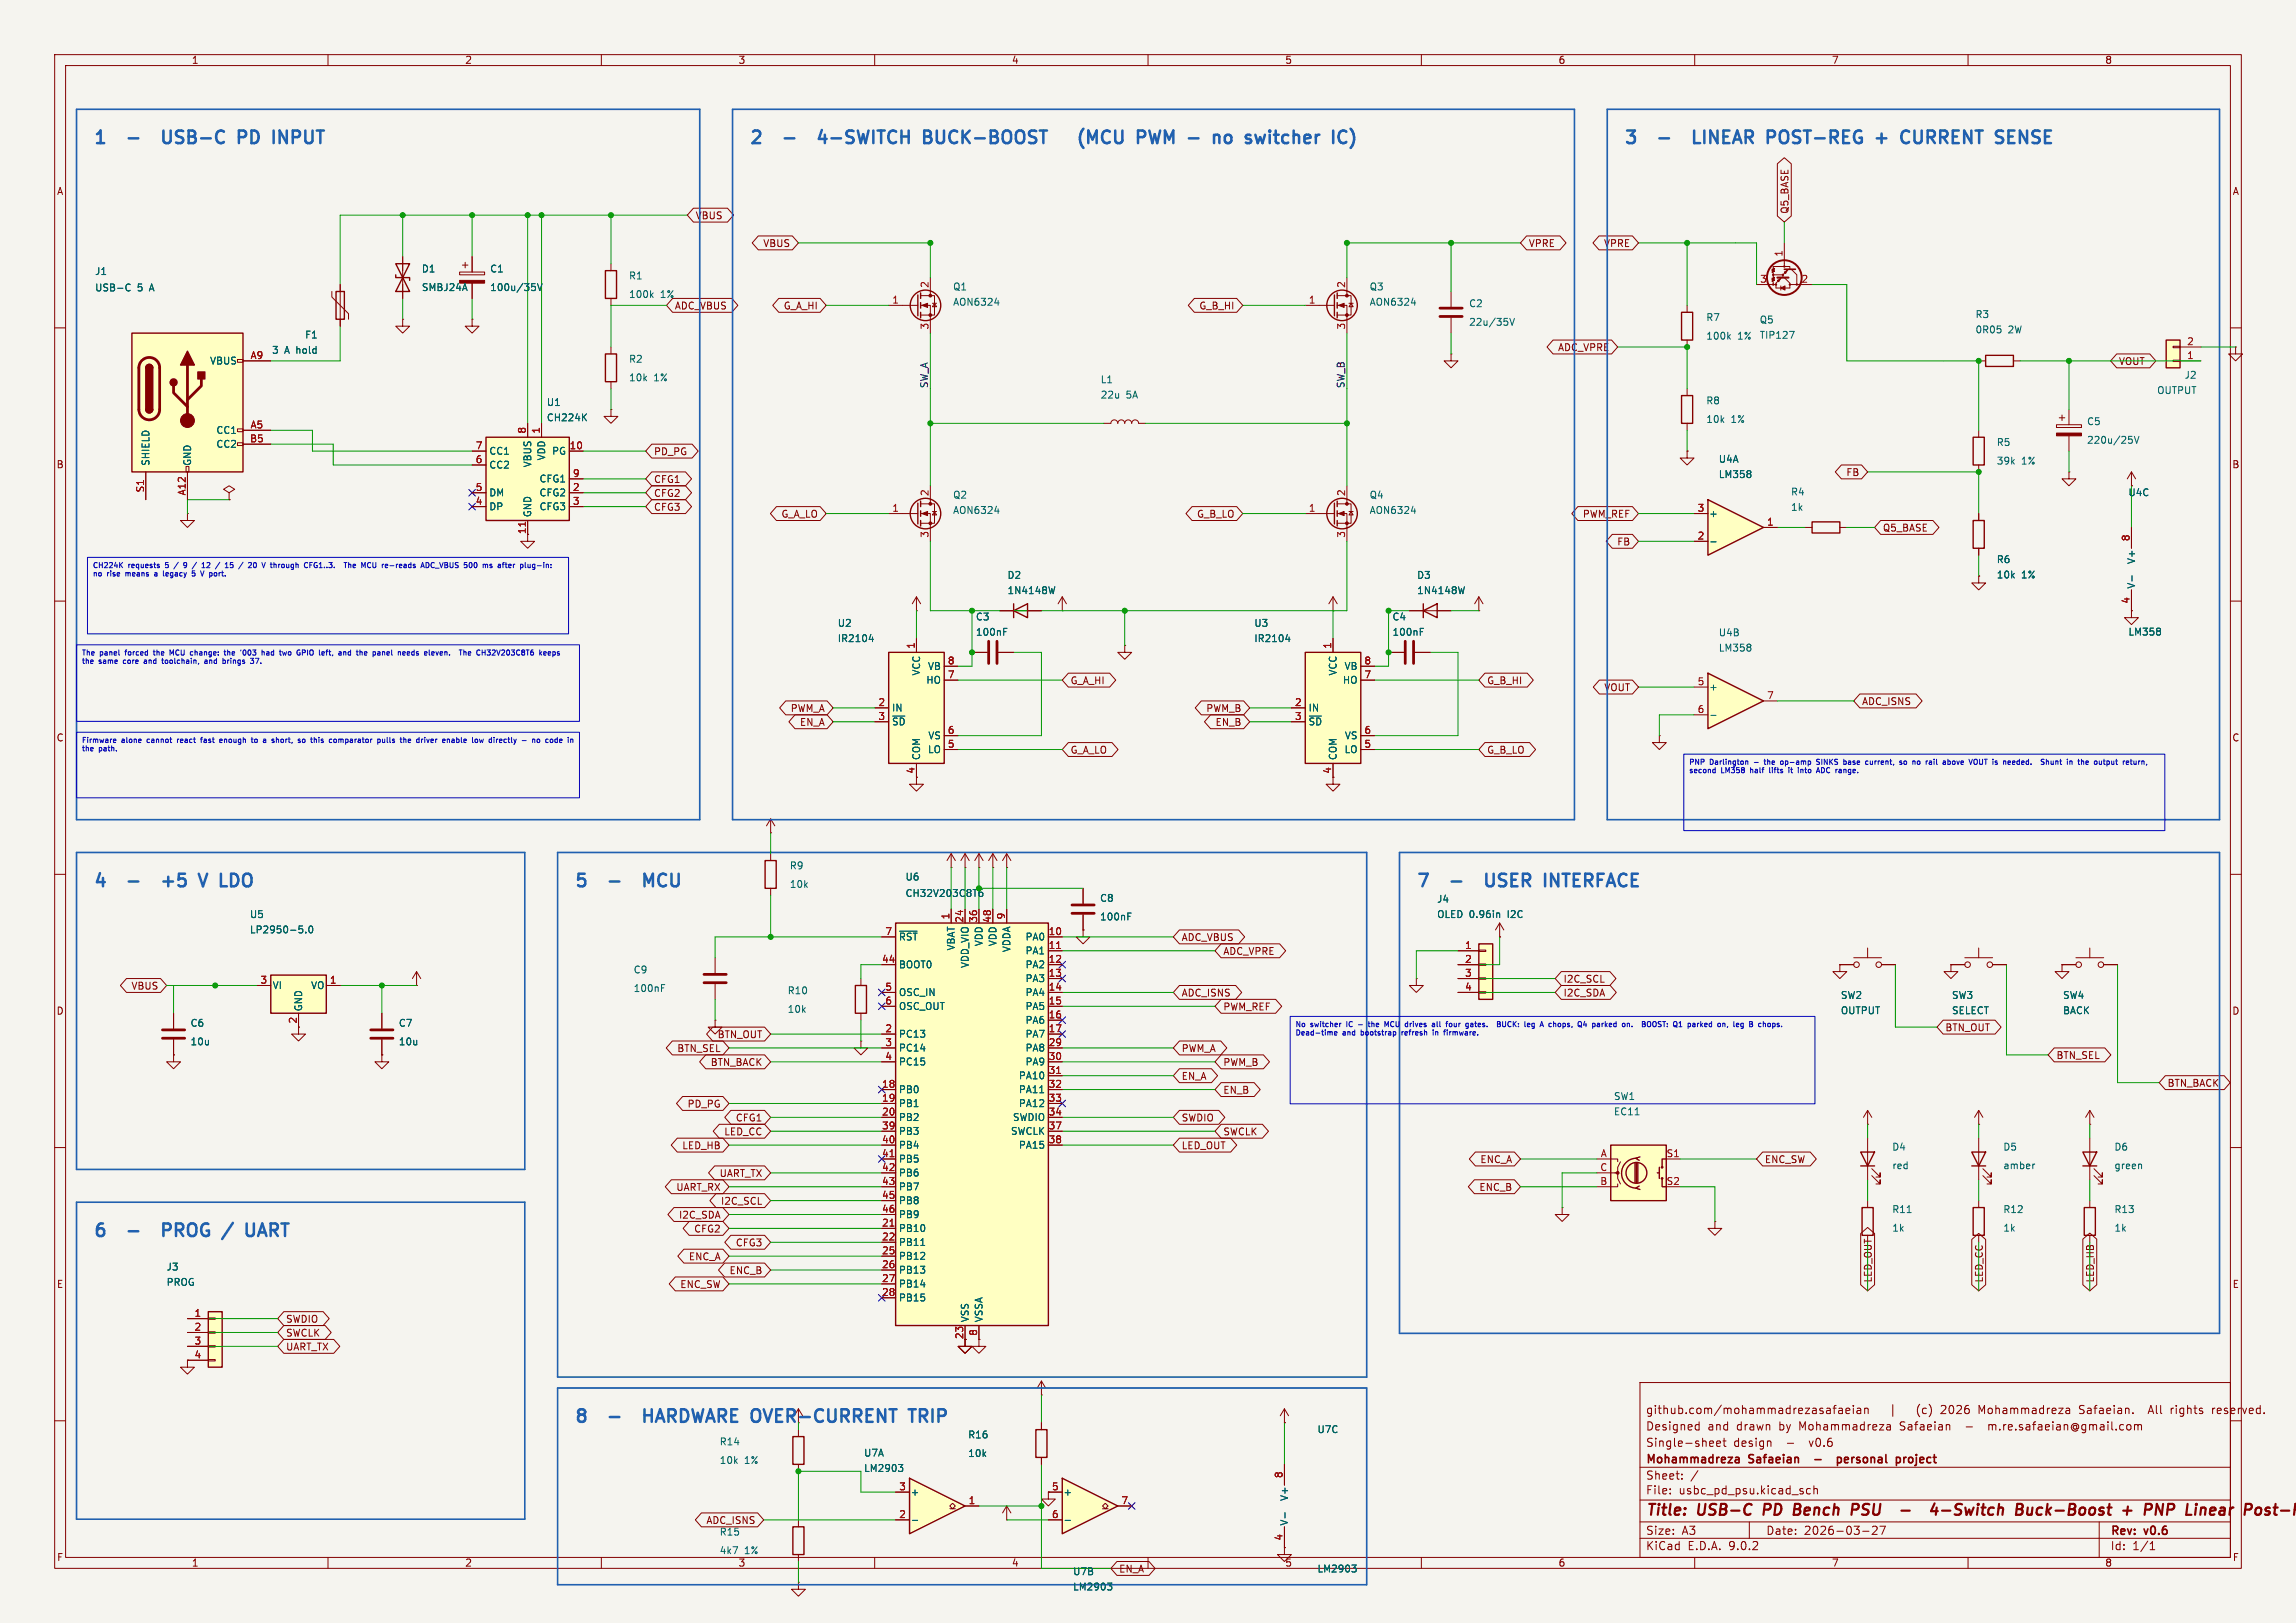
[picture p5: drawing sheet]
<svg xmlns="http://www.w3.org/2000/svg" width="420mm" height="297mm" viewBox="0 0 420 297" stroke-linecap="round" stroke-linejoin="round" font-family="sans-serif">
<defs><g id="words">
<g font-size="3.2" fill="#2060b0">
<text x="17" y="27">1</text>
<text x="32.7" y="27">USB-C</text>
<text x="47.4" y="27">PD</text>
<text x="54.7" y="27">INPUT</text>
<text x="137" y="27">2</text>
<text x="152.7" y="27">4-SWITCH</text>
<text x="172.8" y="27">BUCK-BOOST</text>
<text x="204.1" y="27">(MCU</text>
<text x="215.6" y="27">PWM</text>
<text x="231.3" y="27">no</text>
<text x="238.2" y="27">switcher</text>
<text x="297" y="27">3</text>
<text x="312.7" y="27">LINEAR</text>
<text x="327.1" y="27">POST-REG</text>
<text x="348" y="27">+</text>
<text x="353.5" y="27">CURRENT</text>
<text x="371.7" y="27">SENSE</text>
<text x="17" y="163">4</text>
<text x="32.7" y="163">+5</text>
<text x="40.4" y="163">V</text>
<text x="45.1" y="163">LDO</text>
<text x="105" y="163">5</text>
<text x="120.7" y="163">MCU</text>
<text x="259" y="163">7</text>
<text x="274.7" y="163">USER</text>
<text x="286.4" y="163">INTERFACE</text>
<text x="17" y="227">6</text>
<text x="32.7" y="227">PROG</text>
<text x="44.7" y="227">/</text>
<text x="49.8" y="227">UART</text>
<text x="105" y="261">8</text>
<text x="120.7" y="261">HARDWARE OVER-CURRENT</text>
<text x="171.2" y="261">TRIP</text>
</g>
<g font-size="2.8" fill="#840000">
<text x="301" y="277.9">Title:</text>
<text x="310.6" y="277.9">USB-C</text>
<text x="323.4" y="277.9">PD</text>
<text x="329.8" y="277.9">Bench</text>
<text x="341.1" y="277.9">PSU</text>
<text x="358.9" y="277.9">4-Switch</text>
<text x="375.2" y="277.9">Buck-Boost</text>
<text x="395.6" y="277.9">+</text>
<text x="400.4" y="277.9">PNP</text>
<text x="408.8" y="277.9">Linear</text>
</g>
<g font-size="2.1" fill="#840000">
<text x="301" y="262">Designed</text>
<text x="301" y="259">github.com/mohammadrezasafaeian</text>
<text x="312.4" y="262">and</text>
<text x="317.7" y="262">drawn</text>
<text x="325.6" y="262">by</text>
<text x="329.4" y="262">Mohammadreza</text>
<text x="345.9" y="259">|</text>
<text x="348" y="262">Safaeian</text>
<text x="351.2" y="259">(c)</text>
<text x="355.8" y="259">2026</text>
<text x="362.8" y="259">Mohammadreza</text>
<text x="364.8" y="262">m.re.safaeian@gmail.com</text>
<text x="381.4" y="259">Safaeian.</text>
<text x="394.4" y="259">All</text>
<text x="398.6" y="259">rights</text>
<text x="406.3" y="259">reserved.</text>
<text x="301" y="268.2">Mohammadreza</text>
<text x="301" y="265">Single-sheet</text>
<text x="317.1" y="265">design</text>
<text x="320" y="268.2">Safaeian</text>
<text x="327" y="265">-</text>
<text x="331.4" y="265">v0.6</text>
<text x="338.6" y="268.2">personal</text>
<text x="349.9" y="268.2">project</text>
<text x="301" y="273.7">File:</text>
<text x="301" y="271">Sheet:</text>
<text x="307.1" y="273.7">usbc_pd_psu.kicad_sch</text>
<text x="301" y="281.1">Size:</text>
<text x="307.6" y="281.1">A3</text>
<text x="323" y="281.1">Date:</text>
<text x="330" y="281.1">2026-03-27</text>
<text x="386" y="281.3">Rev:</text>
<text x="392.4" y="281.3">v0.6</text>
<text x="301" y="283.9">KiCad</text>
<text x="308.7" y="283.9">E.D.A.</text>
<text x="316.3" y="283.9">9.0.2</text>
<text x="386" y="283.9">Id:</text>
<text x="390.1" y="283.9">1/1</text>
</g>
<g font-size="1.8" fill="#840000">
<text x="35" y="11.9">1</text>
<text x="85" y="11.9">2</text>
<text x="135" y="11.9">3</text>
<text x="185" y="11.9">4</text>
<text x="235" y="11.9">5</text>
<text x="285" y="11.9">6</text>
<text x="335" y="11.9">7</text>
<text x="385" y="11.9">8</text>
<text x="10.3" y="35.9">A</text>
<text x="408.3" y="35.9">A</text>
<text x="127.2" y="40.3">VBUS</text>
<text x="327.3" y="39.2" transform="rotate(-90 327.3 39.2)">Q5_BASE</text>
<text x="139.5" y="45.4">VBUS</text>
<text x="279.6" y="45.4">VPRE</text>
<text x="293.3" y="45.4">VPRE</text>
<text x="123.3" y="56.8">ADC_VBUS</text>
<text x="143.3" y="56.8">G_A_HI</text>
<text x="219.3" y="56.8">G_B_HI</text>
<text x="284.9" y="64.5">ADC_VPRE</text>
<text x="387.5" y="67">VOUT</text>
<text x="119.5" y="83.5">PD_PG</text>
<text x="10.3" y="85.9">B</text>
<text x="119.5" y="88.6">CFG1</text>
<text x="337.6" y="87.3">FB</text>
<text x="408.2" y="85.9">B</text>
<text x="119.5" y="91.1">CFG2</text>
<text x="119.5" y="93.7">CFG3</text>
<text x="142.8" y="94.9">G_A_LO</text>
<text x="218.9" y="94.9">G_B_LO</text>
<text x="289.4" y="94.9">PWM_REF</text>
<text x="295.7" y="100">FB</text>
<text x="344.3" y="97.5">Q5_BASE</text>
<text x="195.7" y="125.4">G_A_HI</text>
<text x="271.9" y="125.4">G_B_HI</text>
<text x="144.5" y="130.5">PWM_A</text>
<text x="220.6" y="130.5">PWM_B</text>
<text x="293.4" y="126.7">VOUT</text>
<text x="340.5" y="129.2">ADC_ISNS</text>
<text x="10.3" y="135.9">C</text>
<text x="146.2" y="133">EN_A</text>
<text x="222.3" y="133">EN_B</text>
<text x="408.2" y="135.9">C</text>
<text x="195.7" y="138.1">G_A_LO</text>
<text x="271.9" y="138.1">G_B_LO</text>
<text x="216.1" y="172.4">ADC_VBUS</text>
<text x="223.7" y="174.9">ADC_VPRE</text>
<text x="10.3" y="185.9">D</text>
<text x="23.9" y="181.3">VBUS</text>
<text x="216.1" y="182.6">ADC_ISNS</text>
<text x="223.7" y="185.1">PWM_REF</text>
<text x="285.9" y="182.6">I2C_SDA</text>
<text x="285.9" y="180">I2C_SCL</text>
<text x="408.2" y="185.9">D</text>
<text x="54.4" y="187.4" transform="rotate(-90 54.4 187.4)">2</text>
<text x="131.2" y="190.2">BTN_OUT</text>
<text x="355.8" y="188.9">BTN_OUT</text>
<text x="123.8" y="192.7">BTN_SEL</text>
<text x="129.9" y="195.3">BTN_BACK</text>
<text x="216.1" y="192.7">PWM_A</text>
<text x="216.1" y="197.8">EN_A</text>
<text x="223.7" y="195.3">PWM_B</text>
<text x="376.1" y="194">BTN_SEL</text>
<text x="125.7" y="202.9">PD_PG</text>
<text x="223.7" y="200.3">EN_B</text>
<text x="396.4" y="199.1">BTN_BACK</text>
<text x="132.4" y="208">LED_CC</text>
<text x="134.5" y="205.4">CFG1</text>
<text x="216.1" y="205.4">SWDIO</text>
<text x="223.7" y="208">SWCLK</text>
<text x="124.7" y="210.5">LED_HB</text>
<text x="131.5" y="215.6">UART_TX</text>
<text x="216.1" y="210.5">LED_OUT</text>
<text x="270.7" y="213">ENC_A</text>
<text x="322.7" y="213">ENC_SW</text>
<text x="123.6" y="218.1">UART_RX</text>
<text x="131.8" y="220.7">I2C_SCL</text>
<text x="270.5" y="218.1">ENC_B</text>
<text x="124.1" y="223.2">I2C_SDA</text>
<text x="126.9" y="225.7">CFG2</text>
<text x="125.9" y="230.8">ENC_A</text>
<text x="133.4" y="233.4">ENC_B</text>
<text x="134.5" y="228.3">CFG3</text>
<text x="10.3" y="235.9">E</text>
<text x="124.3" y="235.9">ENC_SW</text>
<text x="342.6" y="234.8" transform="rotate(-90 342.6 234.8)">LED_OUT</text>
<text x="362.9" y="234.8" transform="rotate(-90 362.9 234.8)">LED_CC</text>
<text x="383.2" y="234.8" transform="rotate(-90 383.2 234.8)">LED_HB</text>
<text x="408.3" y="235.9">E</text>
<text x="52.2" y="242.3">SWDIO</text>
<text x="52.2" y="244.8">SWCLK</text>
<text x="176.3" y="245.2" transform="rotate(-90 176.3 245.2)">23</text>
<text x="52.2" y="247.3">UART_TX</text>
<text x="129.1" y="279.1">ADC_ISNS</text>
<text x="10.3" y="285.9">F</text>
<text x="35" y="286.9">1</text>
<text x="85" y="286.9">2</text>
<text x="135" y="286.9">3</text>
<text x="185" y="286.9">4</text>
<text x="204.6" y="288">EN_A</text>
<text x="235" y="286.9">5</text>
<text x="285" y="286.9">6</text>
<text x="335" y="286.9">7</text>
<text x="385" y="286.9">8</text>
<text x="408.3" y="285.9">F</text>
</g>
<g font-size="1.8" fill="#a90000">
<text x="326.1" y="47.1" transform="rotate(-90 326.1 47.1)">1</text>
<text x="169.9" y="52.8" transform="rotate(-90 169.9 52.8)">2</text>
<text x="246.1" y="52.8" transform="rotate(-90 246.1 52.8)">2</text>
<text x="321.9" y="51.8">3</text>
<text x="329.4" y="51.8">2</text>
<text x="163.1" y="55.6">1</text>
<text x="239.3" y="55.6">1</text>
<text x="45.7" y="65.8">A9</text>
<text x="169.9" y="60.4" transform="rotate(-90 169.9 60.4)">3</text>
<text x="246.1" y="60.4" transform="rotate(-90 246.1 60.4)">3</text>
<text x="400" y="65.8">1</text>
<text x="400" y="63.2">2</text>
<text x="45.6" y="81">B5</text>
<text x="45.7" y="78.5">A5</text>
<text x="86.9" y="82.3">7</text>
<text x="96.3" y="79.4" transform="rotate(-90 96.3 79.4)">8</text>
<text x="98.8" y="79.4" transform="rotate(-90 98.8 79.4)">1</text>
<text x="104.1" y="82.3">10</text>
<text x="86.9" y="84.8">6</text>
<text x="86.9" y="89.9">5</text>
<text x="104.7" y="87.4">9</text>
<text x="104.7" y="89.9">2</text>
<text x="26.4" y="90.2" transform="rotate(-90 26.4 90.2)">S1</text>
<text x="34" y="90.8" transform="rotate(-90 34 90.8)">A12</text>
<text x="86.9" y="92.5">4</text>
<text x="104.7" y="92.5">3</text>
<text x="163.1" y="93.7">1</text>
<text x="169.9" y="90.9" transform="rotate(-90 169.9 90.9)">2</text>
<text x="239.3" y="93.7">1</text>
<text x="246.1" y="90.9" transform="rotate(-90 246.1 90.9)">2</text>
<text x="310.4" y="93.7">3</text>
<text x="96.3" y="97.8" transform="rotate(-90 96.3 97.8)">11</text>
<text x="169.9" y="98.5" transform="rotate(-90 169.9 98.5)">3</text>
<text x="246.1" y="98.5" transform="rotate(-90 246.1 98.5)">3</text>
<text x="310.4" y="98.8">2</text>
<text x="323.1" y="96.3">1</text>
<text x="389.6" y="99.1" transform="rotate(-90 389.6 99.1)">8</text>
<text x="389.6" y="110.6" transform="rotate(-90 389.6 110.6)">4</text>
<text x="167.4" y="118.8" transform="rotate(-90 167.4 118.8)">1</text>
<text x="243.6" y="118.8" transform="rotate(-90 243.6 118.8)">1</text>
<text x="173.3" y="121.7">8</text>
<text x="173.3" y="124.2">7</text>
<text x="249.5" y="121.7">8</text>
<text x="249.5" y="124.2">7</text>
<text x="310.4" y="125.5">5</text>
<text x="160.6" y="129.3">2</text>
<text x="160.6" y="131.8">3</text>
<text x="236.8" y="129.3">2</text>
<text x="236.8" y="131.8">3</text>
<text x="310.4" y="130.6">6</text>
<text x="323.1" y="128">7</text>
<text x="173.3" y="134.4">6</text>
<text x="173.3" y="136.9">5</text>
<text x="249.5" y="134.4">6</text>
<text x="249.5" y="136.9">5</text>
<text x="167.4" y="141.7" transform="rotate(-90 167.4 141.7)">4</text>
<text x="243.6" y="141.7" transform="rotate(-90 243.6 141.7)">4</text>
<text x="161.9" y="171.2">7</text>
<text x="173.7" y="168.3" transform="rotate(-90 173.7 168.3)">1</text>
<text x="176.3" y="169" transform="rotate(-90 176.3 169)">24</text>
<text x="178.8" y="169" transform="rotate(-90 178.8 169)">36</text>
<text x="181.4" y="169" transform="rotate(-90 181.4 169)">48</text>
<text x="183.9" y="168.3" transform="rotate(-90 183.9 168.3)">9</text>
<text x="191.7" y="171.2">10</text>
<text x="191.7" y="173.7">11</text>
<text x="267.9" y="173.7">1</text>
<text x="161.2" y="176.3">44</text>
<text x="191.7" y="176.3">12</text>
<text x="191.7" y="178.8">13</text>
<text x="267.9" y="176.3">2</text>
<text x="267.9" y="178.8">3</text>
<text x="47.6" y="180.1">3</text>
<text x="60.3" y="180.1">1</text>
<text x="161.9" y="181.4">5</text>
<text x="161.9" y="183.9">6</text>
<text x="191.7" y="181.4">14</text>
<text x="191.7" y="183.9">15</text>
<text x="267.9" y="181.4">4</text>
<text x="161.9" y="189">2</text>
<text x="161.9" y="191.5">3</text>
<text x="191.7" y="186.4">16</text>
<text x="191.7" y="189">17</text>
<text x="191.7" y="191.5">29</text>
<text x="161.9" y="194.1">4</text>
<text x="191.7" y="194.1">30</text>
<text x="191.7" y="196.6">31</text>
<text x="161.2" y="199.1">18</text>
<text x="161.2" y="201.7">19</text>
<text x="191.7" y="199.1">32</text>
<text x="191.7" y="201.7">33</text>
<text x="161.2" y="204.2">20</text>
<text x="161.2" y="206.8">39</text>
<text x="161.2" y="209.3">40</text>
<text x="191.7" y="204.2">34</text>
<text x="191.7" y="206.8">37</text>
<text x="191.7" y="209.3">38</text>
<text x="161.2" y="211.8">41</text>
<text x="161.2" y="214.4">42</text>
<text x="292.6" y="214.4">C</text>
<text x="292.7" y="211.8">A</text>
<text x="304.8" y="211.8">S1</text>
<text x="161.2" y="216.9">43</text>
<text x="161.2" y="219.5">45</text>
<text x="161.2" y="222">46</text>
<text x="292.6" y="216.9">B</text>
<text x="304.8" y="216.9">S2</text>
<text x="161.2" y="224.5">21</text>
<text x="161.2" y="227.1">22</text>
<text x="161.2" y="229.6">25</text>
<text x="161.2" y="232.2">26</text>
<text x="161.2" y="234.7">27</text>
<text x="161.2" y="237.2">28</text>
<text x="35.5" y="241">1</text>
<text x="35.5" y="243.6">2</text>
<text x="178.8" y="244.5" transform="rotate(-90 178.8 244.5)">8</text>
<text x="35.5" y="246.1">3</text>
<text x="35.5" y="248.7">4</text>
<text x="164.4" y="272.8">3</text>
<text x="177.1" y="275.3">1</text>
<text x="192.3" y="272.8">5</text>
<text x="205" y="275.3">7</text>
<text x="234.7" y="270.6" transform="rotate(-90 234.7 270.6)">8</text>
<text x="164.4" y="277.9">2</text>
<text x="192.3" y="277.9">6</text>
<text x="234.7" y="282" transform="rotate(-90 234.7 282)">4</text>
</g>
<g font-size="1.8" fill="#006464">
<text x="17.3" y="50.5">J1</text>
<text x="17.3" y="53.5">USB-C</text>
<text x="25.1" y="53.5">5</text>
<text x="27.5" y="53.5">A</text>
<text x="77.1" y="50.1">D1</text>
<text x="77.1" y="53.5">SMBJ24A</text>
<text x="89.6" y="50.1">C1</text>
<text x="89.6" y="53.5">100u/35V</text>
<text x="115" y="51.3">R1</text>
<text x="174.2" y="53.3">Q1</text>
<text x="250.4" y="53.3">Q3</text>
<text x="115" y="54.7">100k</text>
<text x="120.8" y="54.7">1%</text>
<text x="174.2" y="56.1">AON6324</text>
<text x="250.4" y="56.1">AON6324</text>
<text x="268.6" y="56.4">C2</text>
<text x="268.6" y="59.8">22u/35V</text>
<text x="312" y="59">R7</text>
<text x="321.8" y="59.4">Q5</text>
<text x="361.3" y="58.4">R3</text>
<text x="49.7" y="64.9">3</text>
<text x="52.1" y="64.9">A hold</text>
<text x="55.7" y="62.1">F1</text>
<text x="312" y="62.4">100k</text>
<text x="317.8" y="62.4">1%</text>
<text x="321.8" y="62.2">TIP127</text>
<text x="361.3" y="61.2">0R05</text>
<text x="367.3" y="61.2">2W</text>
<text x="38.3" y="66.9">VBUS</text>
<text x="115" y="66.6">R2</text>
<text x="115" y="70">10k</text>
<text x="119.6" y="70">1%</text>
<text x="201.2" y="70.3">L1</text>
<text x="399.5" y="69.5">J2</text>
<text x="99.9" y="74.5">U1</text>
<text x="99.9" y="77.3">CH224K</text>
<text x="201.2" y="73.1">22u</text>
<text x="206" y="73.1">5A</text>
<text x="312" y="74.2">R8</text>
<text x="312" y="77.6">10k</text>
<text x="316.6" y="77.6">1%</text>
<text x="394.5" y="72.3">OUTPUT</text>
<text x="39.5" y="79.6">CC1</text>
<text x="39.5" y="82.1">CC2</text>
<text x="89.4" y="83.4">CC1</text>
<text x="100.9" y="83.4">PG</text>
<text x="365.2" y="81.8">R5</text>
<text x="381.7" y="78">C5</text>
<text x="381.7" y="81.4">220u/25V</text>
<text x="27.5" y="85.3" transform="rotate(-90 27.5 85.3)">SHIELD</text>
<text x="35.2" y="85.3" transform="rotate(-90 35.2 85.3)">GND</text>
<text x="89.4" y="86">CC2</text>
<text x="97.4" y="85.6" transform="rotate(-90 97.4 85.6)">VBUS</text>
<text x="98.6" y="88.5">CFG1</text>
<text x="99.9" y="84.3" transform="rotate(-90 99.9 84.3)">VDD</text>
<text x="314.3" y="84.9">U4A</text>
<text x="314.3" y="87.7">LM358</text>
<text x="365.2" y="85.2">39k</text>
<text x="369.8" y="85.2">1%</text>
<text x="89.4" y="91">DM</text>
<text x="89.4" y="93.6">DP</text>
<text x="97.4" y="94.7" transform="rotate(-90 97.4 94.7)">GND</text>
<text x="98.6" y="91">CFG2</text>
<text x="98.6" y="93.6">CFG3</text>
<text x="174.2" y="91.4">Q2</text>
<text x="174.2" y="94.2">AON6324</text>
<text x="250.4" y="91.4">Q4</text>
<text x="250.4" y="94.2">AON6324</text>
<text x="312.5" y="94.8">+</text>
<text x="327.5" y="90.9">R4</text>
<text x="327.5" y="93.7">1k</text>
<text x="389.2" y="91">U4C</text>
<text x="184.2" y="106.1">D2</text>
<text x="259.1" y="106.1">D3</text>
<text x="365.2" y="103.3">R6</text>
<text x="365.2" y="106.1">10k</text>
<text x="369.8" y="106.1">1%</text>
<text x="390.8" y="107.8" transform="rotate(-90 390.8 107.8)">V-</text>
<text x="390.8" y="103.3" transform="rotate(-90 390.8 103.3)">V+</text>
<text x="178.4" y="113.7">C3</text>
<text x="184.2" y="108.9">1N4148W</text>
<text x="254.6" y="113.7">C4</text>
<text x="259.1" y="108.9">1N4148W</text>
<text x="153.1" y="114.9">U2</text>
<text x="153.1" y="117.7">IR2104</text>
<text x="178.4" y="116.5">100nF</text>
<text x="229.3" y="114.9">U3</text>
<text x="229.3" y="117.7">IR2104</text>
<text x="254.6" y="116.5">100nF</text>
<text x="314.3" y="116.6">U4B</text>
<text x="314.3" y="119.4">LM358</text>
<text x="389.2" y="116.5">LM358</text>
<text x="168.5" y="123.7" transform="rotate(-90 168.5 123.7)">VCC</text>
<text x="169.3" y="125.3">HO</text>
<text x="169.7" y="122.8">VB</text>
<text x="244.7" y="123.7" transform="rotate(-90 244.7 123.7)">VCC</text>
<text x="245.5" y="125.3">HO</text>
<text x="245.9" y="122.8">VB</text>
<text x="163.1" y="130.4">IN</text>
<text x="239.3" y="130.4">IN</text>
<text x="312.5" y="126.6">+</text>
<text x="163.1" y="132.9">~{SD}</text>
<text x="169.7" y="135.5">VS</text>
<text x="239.3" y="132.9">~{SD}</text>
<text x="245.9" y="135.5">VS</text>
<text x="168.5" y="139.2" transform="rotate(-90 168.5 139.2)">COM</text>
<text x="169.7" y="138">LO</text>
<text x="244.7" y="139.2" transform="rotate(-90 244.7 139.2)">COM</text>
<text x="245.9" y="138">LO</text>
<text x="144.4" y="159.3">R9</text>
<text x="165.5" y="161.3">U6</text>
<text x="144.4" y="162.7">10k</text>
<text x="165.5" y="164.3">CH32V203C8T6</text>
<text x="201.1" y="165.2">C8</text>
<text x="262.8" y="165.4">J4</text>
<text x="45.6" y="171">LP2950-5.0</text>
<text x="45.6" y="168.2">U5</text>
<text x="164.3" y="172.3">~{RST}</text>
<text x="179.9" y="173.2" transform="rotate(-90 179.9 173.2)">VDD</text>
<text x="182.5" y="173.2" transform="rotate(-90 182.5 173.2)">VDD</text>
<text x="187.5" y="172.3">PA0</text>
<text x="201.1" y="168.6">100nF</text>
<text x="262.8" y="168.2">OLED 0.96in</text>
<text x="275.9" y="168.2">I2C</text>
<text x="115.8" y="178.3">C9</text>
<text x="164.3" y="177.4">BOOT0</text>
<text x="174.9" y="174" transform="rotate(-90 174.9 174)">VBAT</text>
<text x="177.4" y="177.2" transform="rotate(-90 177.4 177.2)">VDD_VIO</text>
<text x="185" y="174.3" transform="rotate(-90 185 174.3)">VDDA</text>
<text x="187.5" y="174.9">PA1</text>
<text x="187.5" y="177.4">PA2</text>
<text x="187.5" y="179.9">PA3</text>
<text x="49.8" y="181.2">VI</text>
<text x="55.5" y="185.2" transform="rotate(-90 55.5 185.2)">GND</text>
<text x="56.8" y="181.2">VO</text>
<text x="115.8" y="181.7">100nF</text>
<text x="144" y="185.5">10k</text>
<text x="144" y="182.1">R10</text>
<text x="164.3" y="182.5">OSC_IN</text>
<text x="164.3" y="185">OSC_OUT</text>
<text x="187.5" y="182.5">PA4</text>
<text x="187.5" y="185">PA5</text>
<text x="336.6" y="185.8">OUTPUT</text>
<text x="336.6" y="183">SW2</text>
<text x="357" y="183">SW3</text>
<text x="357" y="185.8">SELECT</text>
<text x="377.3" y="183">SW4</text>
<text x="377.3" y="185.8">BACK</text>
<text x="34.8" y="188.1">C6</text>
<text x="34.8" y="191.5">10u</text>
<text x="72.9" y="188.1">C7</text>
<text x="72.9" y="191.5">10u</text>
<text x="164.3" y="190.1">PC13</text>
<text x="187.5" y="187.6">PA6</text>
<text x="187.5" y="190.1">PA7</text>
<text x="164.3" y="192.6">PC14</text>
<text x="164.3" y="195.2">PC15</text>
<text x="186.3" y="197.7">PA10</text>
<text x="187.5" y="192.6">PA8</text>
<text x="187.5" y="195.2">PA9</text>
<text x="164.3" y="200.3">PB0</text>
<text x="164.3" y="202.8">PB1</text>
<text x="186.3" y="200.3">PA11</text>
<text x="186.3" y="202.8">PA12</text>
<text x="295.1" y="201.5">SW1</text>
<text x="164.3" y="205.3">PB2</text>
<text x="164.3" y="207.9">PB3</text>
<text x="184.8" y="207.9">SWCLK</text>
<text x="185.2" y="205.3">SWDIO</text>
<text x="295.1" y="204.3">EC11</text>
<text x="164.3" y="210.4">PB4</text>
<text x="164.3" y="213">PB5</text>
<text x="164.3" y="215.5">PB6</text>
<text x="186.3" y="210.4">PA15</text>
<text x="346" y="210.8">D4</text>
<text x="346" y="214.2">red</text>
<text x="366.4" y="210.8">D5</text>
<text x="366.4" y="214.2">amber</text>
<text x="386.7" y="210.8">D6</text>
<text x="386.7" y="214.2">green</text>
<text x="164.3" y="218">PB7</text>
<text x="164.3" y="220.6">PB8</text>
<text x="164.3" y="223.1">PB9</text>
<text x="164.3" y="225.7">PB10</text>
<text x="346" y="222.2">R11</text>
<text x="346" y="225.6">1k</text>
<text x="366.4" y="222.2">R12</text>
<text x="366.4" y="225.6">1k</text>
<text x="386.7" y="222.2">R13</text>
<text x="386.7" y="225.6">1k</text>
<text x="30.4" y="232.7">J3</text>
<text x="164.3" y="228.2">PB11</text>
<text x="164.3" y="230.7">PB12</text>
<text x="164.3" y="233.3">PB13</text>
<text x="30.4" y="235.5">PROG</text>
<text x="164.3" y="235.8">PB14</text>
<text x="164.3" y="238.4">PB15</text>
<text x="177.4" y="242.1" transform="rotate(-90 177.4 242.1)">VSS</text>
<text x="179.9" y="242.1" transform="rotate(-90 179.9 242.1)">VSSA</text>
<text x="177" y="263.4">R16</text>
<text x="240.9" y="262.5">U7C</text>
<text x="131.6" y="264.7">R14</text>
<text x="131.6" y="268.1">10k</text>
<text x="136.2" y="268.1">1%</text>
<text x="158" y="269.6">LM2903</text>
<text x="158" y="266.8">U7A</text>
<text x="177" y="266.8">10k</text>
<text x="166.5" y="273.9">+</text>
<text x="194.4" y="273.9">+</text>
<text x="235.8" y="274.8" transform="rotate(-90 235.8 274.8)">V+</text>
<text x="131.6" y="281.2">R15</text>
<text x="235.8" y="279.3" transform="rotate(-90 235.8 279.3)">V-</text>
<text x="131.6" y="284.6">4k7</text>
<text x="136.2" y="284.6">1%</text>
<text x="240.9" y="288">LM2903</text>
<text x="196.2" y="291.3">LM2903</text>
<text x="196.2" y="288.5">U7B</text>
</g>
<g font-size="1.8" fill="#0f0f0f">
<text x="169.8" y="71.1" transform="rotate(-90 169.8 71.1)">SW_A</text>
<text x="246" y="71.1" transform="rotate(-90 246 71.1)">SW_B</text>
</g>
<g font-size="1.3" fill="#0000c2">
<text x="16.9" y="104.3">CH224K</text>
<text x="16.9" y="105.8">no</text>
<text x="19.6" y="105.8">rise</text>
<text x="23.2" y="105.8">means</text>
<text x="23.5" y="104.3">requests</text>
<text x="28.8" y="105.8">a</text>
<text x="30.5" y="104.3">5</text>
<text x="30.6" y="105.8">legacy</text>
<text x="32.4" y="104.3">/</text>
<text x="34.4" y="104.3">9</text>
<text x="36.2" y="105.8">5</text>
<text x="36.3" y="104.3">/</text>
<text x="38.1" y="105.8">V port.</text>
<text x="38.3" y="104.3">12</text>
<text x="41.1" y="104.3">/</text>
<text x="45.9" y="104.3">/</text>
<text x="47.8" y="104.3">20</text>
<text x="50.6" y="104.3">V through</text>
<text x="58.9" y="104.3">CFG1..3.</text>
<text x="66.7" y="104.3">The</text>
<text x="70.1" y="104.3">MCU</text>
<text x="74.1" y="104.3">re-reads</text>
<text x="81.6" y="104.3">ADC_VBUS</text>
<text x="89.7" y="104.3">500</text>
<text x="93.4" y="104.3">ms</text>
<text x="96.4" y="104.3">after</text>
<text x="100.8" y="104.3">plug-in:</text>
<text x="14.9" y="120.3">The</text>
<text x="14.9" y="121.8">the</text>
<text x="18.1" y="121.8">same</text>
<text x="18.3" y="120.3">panel</text>
<text x="22.8" y="121.8">core</text>
<text x="23.2" y="120.3">forced</text>
<text x="26.9" y="121.8">and</text>
<text x="28.6" y="120.3">the</text>
<text x="30.4" y="121.8">toolchain,</text>
<text x="31.8" y="120.3">MCU</text>
<text x="35.9" y="120.3">change:</text>
<text x="38.5" y="121.8">and</text>
<text x="42.1" y="121.8">brings</text>
<text x="42.4" y="120.3">the</text>
<text x="45.6" y="120.3">'003</text>
<text x="47.4" y="121.8">37.</text>
<text x="49.7" y="120.3">had</text>
<text x="53.3" y="120.3">two</text>
<text x="56.7" y="120.3">GPIO</text>
<text x="61" y="120.3">left,</text>
<text x="64.9" y="120.3">and</text>
<text x="68.5" y="120.3">the</text>
<text x="71.7" y="120.3">panel</text>
<text x="76.5" y="120.3">needs</text>
<text x="81.6" y="120.3">eleven.</text>
<text x="88.6" y="120.3">The</text>
<text x="92" y="120.3">CH32V203C8T6</text>
<text x="14.9" y="136.3">Firmware</text>
<text x="14.9" y="137.8">the</text>
<text x="18.1" y="137.8">path.</text>
<text x="22.3" y="136.3">alone</text>
<text x="27.2" y="136.3">cannot</text>
<text x="32.9" y="136.3">react</text>
<text x="37.5" y="136.3">fast</text>
<text x="41.3" y="136.3">enough</text>
<text x="47.4" y="136.3">to</text>
<text x="49.7" y="136.3">a</text>
<text x="51.6" y="136.3">short,</text>
<text x="56.7" y="136.3">so</text>
<text x="59.3" y="136.3">this</text>
<text x="62.9" y="136.3">comparator</text>
<text x="72" y="136.3">pulls</text>
<text x="76.5" y="136.3">the</text>
<text x="79.7" y="136.3">driver</text>
<text x="84.7" y="136.3">enable</text>
<text x="90.4" y="136.3">low</text>
<text x="93.7" y="136.3">directly</text>
<text x="100" y="136.3">-</text>
<text x="102.2" y="136.3">no</text>
<text x="104.9" y="136.3">code</text>
<text x="308.9" y="140.3">PNP</text>
<text x="308.9" y="141.8">second</text>
<text x="312.8" y="140.3">Darlington</text>
<text x="314.9" y="141.8">LM358</text>
<text x="320.4" y="141.8">half</text>
<text x="323.3" y="140.3">the</text>
<text x="324.2" y="141.8">lifts</text>
<text x="326.5" y="140.3">op-amp</text>
<text x="328" y="141.8">it</text>
<text x="330" y="141.8">into</text>
<text x="333.4" y="140.3">SINKS</text>
<text x="333.7" y="141.8">ADC range.</text>
<text x="338.6" y="140.3">base</text>
<text x="342.8" y="140.3">current,</text>
<text x="349.4" y="140.3">so</text>
<text x="352" y="140.3">no</text>
<text x="354.7" y="140.3">rail</text>
<text x="358.1" y="140.3">above</text>
<text x="363.2" y="140.3">VOUT is</text>
<text x="369.9" y="140.3">needed.</text>
<text x="377.4" y="140.3">Shunt</text>
<text x="382.4" y="140.3">in</text>
<text x="384.7" y="140.3">the</text>
<text x="387.9" y="140.3">output</text>
<text x="236.9" y="188.3">No</text>
<text x="236.9" y="189.8">Dead-time</text>
<text x="239.7" y="188.3">switcher</text>
<text x="245.6" y="189.8">and</text>
<text x="246.6" y="188.3">IC</text>
<text x="249.2" y="189.8">bootstrap</text>
<text x="251.1" y="188.3">the</text>
<text x="254.3" y="188.3">MCU</text>
<text x="256.9" y="189.8">refresh</text>
<text x="258.4" y="188.3">drives</text>
<text x="262.9" y="189.8">in</text>
<text x="263.6" y="188.3">all</text>
<text x="265.2" y="189.8">firmware.</text>
<text x="266.4" y="188.3">four</text>
<text x="270.2" y="188.3">gates.</text>
<text x="276.5" y="188.3">BUCK:</text>
<text x="281.8" y="188.3">leg</text>
<text x="285" y="188.3">A chops,</text>
<text x="292.4" y="188.3">Q4</text>
<text x="295.3" y="188.3">parked</text>
<text x="301" y="188.3">on.</text>
<text x="305.2" y="188.3">BOOST:</text>
<text x="311.2" y="188.3">Q1</text>
<text x="314.1" y="188.3">parked</text>
<text x="319.8" y="188.3">on,</text>
<text x="323" y="188.3">leg</text>
<text x="326.1" y="188.3">B</text>
</g>
</g></defs>
<path d="M0 0h420v297h-420z" fill="#f5f4ef" stroke="#f5f4ef" stroke-width=".18"/>
<g fill="none" stroke="#840000" stroke-width=".18">
<path d="M10 10h400v277h-400zM12 12h396v273h-396zM60 10v2M110 10v2M160 10v2M210 10v2M260 10v2M310 10v2M360 10v2M84.1 49.8h4.5v.5h-4.5zM84.6 48.5h1M85.1 48v1"/>
<path d="M86.4 58.4v1.3h1.2l-1.2 1.3-1.3-1.3h1.3M86.4 58.4h.1M86.4 47v2.8M86.4 51.8v2.8M111.8 48.3v1.2M111.8 54.6v1.3M10 60h2M408 60h2M10 110h2M177.8 119.4h2.8M182.6 119.4h2.8M182.9 111.8h7.6"/>
<path d="M194.3 111.8h.1M194.3 109.2l-.8 1.3M194.3 109.2l.8 1.3M194.3 109.2v2.6M408 110h2M10 160h2M141 156.2v1.3M176.5 158.8h.1M176.5 156.2l-.7 1.3M176.5 156.2l.8 1.3M176.5 156.2v2.6M179.1 158.8h.1"/>
<path d="M179.1 156.2l-.8 1.3M179.1 156.2l.7 1.3M179.1 156.2v2.6M181.6 158.8h.1M181.6 156.2l-.8 1.3M181.6 156.2l.8 1.3M181.6 156.2v2.6M408 160h2M76.2 177.8l-.8 1.3M76.2 177.8l.8 1.3M76.2 177.8v2.5M141 162.6v1.2"/>
<path d="M54.6 188v1.2h1.3l-1.3 1.3-1.3-1.3h1.3M69.8 193v1.3h1.3l-1.3 1.3-1.2-1.3h1.2M69.8 193h.1M69.8 185.4v2.8M69.8 190.2v2.8M76.2 180.3h.1M10 210h2M408 210h2M300 253h108v32h-108zM335.3 257.7h.6M335.9 257.2l-.4 .2v1.3M336.4 257.8h.5l.1 .9"/>
<path d="M337 258l-.5 .1a.29 .29 0 0 0-.2 .3 .29 .29 0 0 0 .2 .3l.5-.1M337.7 258.2l.7-.2-.1-.2-.4-.1-.2 .2v.7h.6M339 257.2v.1M339 257.7v1M339.7 257.8h.6l.1 .9M340.4 258l-.5 .1a.29 .29 0 0 0-.2 .3 .29 .29 0 0 0 .2 .3l.5-.1M341.1 257.8l.2-.1 .4 .1v.9M341.1 257.7v1M355.2 257.3h-.1M355.9 257.8l-.9 .9h.9M362.5 258.3l-.5-1.1v1.5M378.5 257.8l.1 .9"/>
<path d="M378.6 258.6l-.2 .1M378.6 258l-.2 .1M380.4 258.6l.5 .1M381 257.2h-.3l-.3 .3 .1 .3 .4 .2M392.9 258.7l.5-1.5 .5 1.5M393.1 258.3h.7M397.6 257.7l-.3 .1M398.1 257.2v.1M404.7 257.7v1M405.2 257.7l-.3 .1-.2 .2M405.8 257.7l-.2 .2v.6l.2 .2M406.3 258l-.7 .2"/>
<path d="M10 260h2M300 278.5h108M300 274.5h108M300 268.5h108M305.5 273.2v.2M305.5 272.5v.1M307.7 270.5v.2M307.7 269.8v.1M310.4 260.7l.4 .1M310.6 269.1l-1.3 1.9M310.8 260.2v1.5M310.8 261.6l-.4 .1"/>
<path d="M313.2 263.7l.2 .3-.7 .2M313.4 264.6l-.2 .1M314 264.2l.7-.2v-.2l-.5-.1-.2 .2 .1 .7h.6M315.2 263.7h.5M315.4 263.2v1.3l.3 .2M320 278.5v3M323.7 263.7l.2 .2v.8M331.2 272.5l-.5-.1-.3 .3v.4l.2 .2h.6M331.8 272.5l.2-.1 .4 .1v.9M331.8 271.9v1.5M342.5 279.4l.6-.1 .2 .1 .1 .3-1 1.1h1M343.9 279.3h1l-.7 1.5"/>
<path d="M345.2 261.6h.6M345.2 260.8h.5l.1 .9M345.8 261l-.6 .2M359.7 261.1h1.1M363.8 260.7v1M364.2 260.7l-.4 .1M384 278.5v6.5M389.5 260.7l.3 .3v.4l-.3 .3M390.4 260.8l.5-.1 .2 .2M390.4 260.7v1M391.1 260.9l.2-.2 .4 .1v.9M391.1 260.9v.8"/>
<path d="M408 260h2M60 285v2M110 285v2M160 285v2M210 285v2M260 285v2M300 281.5h108M310 285v2M340.7 280.2h1.2M360 285v2M393.3 283.6h.9M393.3 282.5l.4-.4v1.5"/>
</g>
<g fill="none" stroke="#840000" stroke-width=".4">
<path d="M322.8 275.2l-.2 2M328.2 276.2h.7M328.3 275.2h.7M328.9 276.2l.3 .1M329.1 277.1l-1 .1M329.1 276.1l-.2 .1M338.9 275.2l1 .1a.58 .58 0 0 1-.4 1h-.7M347.8 276.4h1.5M353.9 275.1l-.7 1.4h1.3M354.3 275.9l-.2 1.3M355.2 276.4h1.6M357.5 277.1l.8 .1"/>
<path d="M358.2 275.2l-.2 .1a.46 .46 0 0 0-.3 .5 .46 .46 0 0 0 .3 .4l.4 .1M371.6 277l-.3 .2M371.8 275.9l-.2 1.3M373.6 276a.66 .66 0 0 0-1 .3l-.1 .5 .2 .3 .2 .1 .5-.1M374.5 275.2l-.2 2M375.2 275.9l-.8 .7M392.4 276.3h.8a.55 .55 0 0 0 .4-.5 .55 .55 0 0 0-.3-.6h-.8l-.2 2M395.7 275.2l-.3 2-.9-2-.2 2M397.7 275.6l-.3-.4h-.8l-.2 2M408 275.9l-.2 1.3M408 276.1l-.1 .2M417.2 276.4h1.6"/>
<path d="M419.7 276.3h.3M420 275.2h-.1l-.3 2"/>
</g>
<path d="M317.4 267.5l.2 .2 .5-.1M317.5 266.8h.5l.1 .9M318.1 267l-.5 .1-.2 .2M332 267.1h1.1M336.1 266.8l.4-.1 .3 .3v.4l-.1 .2h-.6M336.1 266.7v1.5M338 266.8l-.4-.1-.2 .2 .1 .7h.5M338.1 267l-.7 .2M348.3 266.7v1M348.7 266.7l-.3 .1-.1 .2M349.4 266.7l-.3 .3v.4l.3 .3" fill="none" stroke="#840000" stroke-width=".3"/>
<path d="M180.8 117.3v4.1M182.4 117.3v4.1M67.8 188.5h4.1M67.8 190h4.1" fill="none" stroke="#840000" stroke-width=".51"/>
<path d="M97.3 51.9h.6M97.7 52.4l.3 .2v.3l-.3 .3M98.3 51.9l.4 1.3 .5-1.3M119.1 54l.4 .4M119.5 53.6l-.5 .5M183.6 115.6h.4M183.6 115h.6M192.9 107.4l-.3 1.2" fill="none" stroke="#006464" stroke-width=".18"/>
<path d="M84.1 51.3h4.5v.5h-4.5z" fill="#840000" stroke="#840000" stroke-width=".18"/>
<path d="M110.7 49.5h2.1v5.1h-2.1zM185.4 111.8l2.6-1.3v2.5zM185.4 110.5v2.5M140 157.5h2v5.1h-2z" fill="none" stroke="#840000" stroke-width=".25"/>
<path d="M162.6 119.4h10.1v20.3h-10.1z" fill="#ffffc2"/>
<path d="M307.6 57.2h2v5h-2zM110.7 64.8h2.1v5.1h-2.1zM363.2 65h5.1v2.1h-5.1zM162.6 119.4h10.1v20.3h-10.1zM156.5 180.3h2v5.1h-2z" fill="none" stroke="#840000" stroke-width=".25"/>
<g fill="none" stroke="#840000" stroke-width=".18">
<path d="M308.6 55.9v1.3M321.3 52.1h3.1M324.9 52.1v.6h.9M325.1 51.3l.5-.2-.2 .5zM325.8 52.3v.8M325.9 50.8l-1 1v.3h-.5M326.1 50.3h-1.7v.4l.2 .1-.5 .1 .5 .2-.5 .1 .5 .1-.5 .1 .3 .2v.5M326.4 49.8l.5-.3-.3 .5zM326.4 44.5v4.1M327.2 49.3l-1.1 1v.5M327.4 49.3v-.5h-3v.2l.2 .1-.5 .2 .5 .1-.5 .1 .5 .2-.5 .1 .3 .1v.4M327.4 52.1v.6h-.9"/>
<path d="M327.7 49.3l1 1v1.8h-1.3v-.3l-1-1M328.8 52.1h2.7M111.8 74.9v1.3h1.2l-1.2 1.3-1.3-1.3h1.3M111.8 74.9h.1M111.8 63.5v1.3M111.8 69.9v1.2M308.6 62.2v1.3M361.9 66h1.3M368.3 66h1.3M408.9 63.5v1.3h1.3l-1.3 1.2-1.2-1.2h1.2M408.9 63.5h.1M389.9 96.5v3.8"/>
<path d="M167.6 116.8v2.6M361.9 105.4v1.3h1.3l-1.3 1.3-1.2-1.3h1.2M361.9 105.4h.1M389.9 111.8v1.2h1.3l-1.3 1.3-1.3-1.3h1.3M389.9 111.8h.1M389.9 108v3.8M160 129.5h2.6M160 132.1h2.6M167.6 139.7v3.8h1.3l-1.3 1.3-1.2-1.3h1.2M172.7 121.9h2.6M172.7 124.5h2.6M172.7 134.6h2.6"/>
<path d="M172.7 137.2h2.6M141 152.4h.1M141 149.9l-.8 1.2M141 149.9l.7 1.2M141 149.9v2.5M157.5 179.1v1.2M274.3 171.5h.1M274.3 168.9l-.7 1.3M274.3 168.9l.8 1.3M274.3 168.9v2.6M157.5 185.4v1.3"/>
<circle cx="324.4" cy="50.3" r=".13"/>
<circle cx="324.4" cy="52.1" r=".13"/>
<circle cx="324.9" cy="52.1" r=".13"/>
<circle cx="326.1" cy="50.3" r=".13"/>
<circle cx="326.4" cy="48.8" r=".13"/>
<circle cx="327.4" cy="52.1" r=".13"/>
<circle cx="328.7" cy="52.1" r=".13"/>
</g>
<path d="M316.2 61.6l.3 .5M316.5 61.2l-.4 .5M327.3 60.6h.9l-.6 1.3M159 117h.8M159.6 116.6v.8M390 105.4v.9M395.1 115.1v.3M395.1 115.6v.5" fill="none" stroke="#006464" stroke-width=".18"/>
<path d="M326.4 49.3h2" fill="none" stroke="#840000" stroke-width=".3"/>
<path d="M325.1 50.8h2.1" fill="none" stroke="#840000" stroke-width=".38"/>
<circle cx="326.4" cy="50.8" r="3.2" fill="none" stroke="#840000" stroke-width=".36"/>
<path d="M325.8 52.7l.7-.4v.8z" fill="#840000" stroke="#840000" stroke-width=".18"/>
<path d="M270.5 172.7h2.5v10.2h-2.5z" fill="#ffffc2"/>
<path d="M270.5 172.7h2.5v10.2h-2.5z" fill="none" stroke="#840000" stroke-width=".25"/>
<g fill="none" stroke="#840000" stroke-width=".18">
<path d="M167.6 111.8h.1M167.6 109.2l-.7 1.3M167.6 109.2l.8 1.3M167.6 109.2v2.6M303.5 134.6v1.3h1.3l-1.3 1.3-1.2-1.3h1.2M303.5 134.6h.1M174 158.8h.1M174 156.2l-.8 1.3M174 156.2l.8 1.3M174 156.2v2.6M259.1 179.1v1.2h1.2l-1.2 1.3-1.3-1.3h1.3M259.1 179.1h.1"/>
<path d="M266.7 174h3.8M266.7 176.5h3.8M266.7 179.1h3.8M270.5 173.9h1.3v.2h-1.3zM270.5 176.4h1.3v.3h-1.3zM270.5 178.9h1.3v.3h-1.3zM31.7 193v1.3h1.3l-1.3 1.3-1.2-1.3h1.2M31.7 193h.1M31.7 185.4v2.8M31.7 190.2v2.8M157.5 190.5v1.3h1.2l-1.2 1.2-1.3-1.2h1.3M157.5 190.5h.1"/>
<path d="M266.7 181.6h3.8M270.5 181.5h1.3v.2h-1.3zM285.7 221v1.2h1.3l-1.3 1.3-1.2-1.3h1.2M285.7 221h.1"/>
</g>
<path d="M274 167.1l.3 .1v.7" fill="none" stroke="#006464" stroke-width=".18"/>
<path d="M29.7 188.5h4.1M29.7 190h4.1" fill="none" stroke="#840000" stroke-width=".51"/>
<path d="M49.5 178.4h10.2v7h-10.2z" fill="#ffffc2"/>
<path d="M260.3 111.8l2.6-1.3v2.5zM260.3 110.5v2.5M49.5 178.4h10.2v7h-10.2z" fill="none" stroke="#840000" stroke-width=".25"/>
<path d="M34.3 94v1.3h1.3l-1.3 1.2-1.3-1.2h1.3M34.3 94h.1M257.8 111.8h7.6M47 180.3h2.5M54.6 185.4v2.6M59.7 180.3h2.5M176.5 245.1v1.3h1.3l-1.3 1.2-1.2-1.2h1.2" fill="none" stroke="#840000" stroke-width=".18"/>
<path d="M267.9 107.4l-.3 1.2M54.7 169.4h.6M55.3 170l.1 .2-.1 .5M55.9 170.6v.1M56.7 169.5l.1-.1a.68 .68 0 0 1 .4 .7 .68 .68 0 0 1-.4 .6 .84 .84 0 0 1-.1-1.2z" fill="none" stroke="#006464" stroke-width=".18"/>
<path d="M163.8 168.9h28v73.7h-28z" fill="#ffffc2"/>
<path d="M163.8 168.9h28v73.7h-28z" fill="none" stroke="#840000" stroke-width=".25"/>
<g fill="none" stroke="#840000" stroke-width=".18">
<path d="M265.4 64.8v1.2h1.3l-1.3 1.3-1.2-1.3h1.2M265.4 64.8h.1M161.3 176.5h2.5M161.3 171.5h2.5M174 166.4v2.5M176.5 166.4v2.5M179.1 166.4v2.5M181.6 166.4v2.5M184.1 166.4v2.5M191.8 176.5h2.5M191.8 171.5h2.5M191.8 174h2.5"/>
<path d="M191.8 179.1h2.5M161.3 181.6h2.5M161.3 184.2h2.5M161.3 189.2h2.5M161.3 191.8h2.5M161.3 194.3h2.5M161.3 199.4h2.5M191.8 181.6h2.5M191.8 184.2h2.5M191.8 189.2h2.5M191.8 191.8h2.5M191.8 194.3h2.5"/>
<path d="M191.8 199.4h2.5M191.8 186.7h2.5M191.8 196.9h2.5M161.3 201.9h2.5M161.3 204.5h2.5M161.3 207h2.5M161.3 209.6h2.5M161.3 212.1h2.5M161.3 214.6h2.5M161.3 217.2h2.5M161.3 219.7h2.5M191.8 201.9h2.5"/>
<path d="M191.8 204.5h2.5M191.8 207h2.5M191.8 209.6h2.5M161.3 222.2h2.5M161.3 224.8h2.5M161.3 227.3h2.5M161.3 229.9h2.5M161.3 232.4h2.5M161.3 234.9h2.5M161.3 237.5h2.5M176.5 242.6v2.5M179.1 242.6v2.5"/>
<path d="M184.1 278.1h.1M184.1 275.6v2.5M184.1 275.6l-.7 1.3M184.1 275.6l.8 1.3M191.8 273v1.3h1.2l-1.2 1.3-1.3-1.3h1.3M191.8 273h.1"/>
</g>
<path d="M164.6 170.4h3.2M179.1 163.5l.2-.2h.3l.2 .2v.3l-.2 .2h-.4l-.1-.2M179.7 162.8h-.4l-.2 .5M190.2 200h.7M168.4 227.9h.8" fill="none" stroke="#006464" stroke-width=".18"/>
<path d="M193.3 173.6h.7M193.3 196.4h.7M162.8 211.7h.7M162.8 224.4h.7" fill="none" stroke="#a90000" stroke-width=".18"/>
<path d="M166.4 270.5l10.1 5.1-10.1 5.1z" fill="#ffffc2"/>
<path d="M166.4 270.5l10.1 5.1-10.1 5.1z" fill="none" stroke="#840000" stroke-width=".25"/>
<g fill="none" stroke="#840000" stroke-width=".18">
<path d="M270.5 111.8h.1M270.5 109.2l-.8 1.3M270.5 109.2l.8 1.3M270.5 109.2v2.6M176.5 245.1v1.3h1.3l-1.3 1.2-1.2-1.2h1.2M179.1 245.1v1.3h1.2l-1.2 1.2-1.3-1.2h1.3M179.1 245.1h.1M190.5 255.3h.1M190.5 252.7l-.8 1.3M190.5 252.7l.8 1.3M190.5 252.7v2.6M234.9 257.8l-.7 1.3"/>
<path d="M234.9 257.8l.8 1.3M234.9 257.8v2.5M163.8 273h2.6M163.8 278.1h2.6M173.7 276.1h.5l-.5-.5 .5-.5 .6 .5-.6 .5h.6M176.5 275.6h2.6M234.9 260.3h.1M234.9 268v3.8M234.9 279.4v3.8M234.9 283.2v1.3h1.3l-1.3 1.2-1.2-1.2h1.2M234.9 283.2h.1"/>
</g>
<path d="M164.4 268h.7l-.4 .5M164.9 268.5l.2 .2v.3l-.2 .3M166.9 278.2h1M235 276.8v1M247.3 286.4h.8l-.4 .5M247.8 286.9l.3 .2v.3l-.3 .3" fill="none" stroke="#006464" stroke-width=".18"/>
<path d="M194.3 270.5l10.2 5.1-10.2 5.1z" fill="#ffffc2"/>
<path d="M72.4 48.3h2.5l-2.5 5h2.5zM72.4 50.3v.5h2.5v.5M189.5 261.6h2v5.1h-2zM194.3 270.5l10.2 5.1-10.2 5.1z" fill="none" stroke="#840000" stroke-width=".25"/>
<g fill="none" stroke="#840000" stroke-width=".18">
<path d="M73.7 58.4v1.3h1.2l-1.2 1.3-1.3-1.3h1.3M73.7 58.4h.1M73.7 47v7.6M130.8 175.3v2.8M198.1 170.2v1.3h1.3l-1.3 1.2-1.3-1.2h1.3M198.1 170.2h.1M198.1 162.6v2.8M198.1 167.4v2.8M130.8 186.7v1.3h1.3l-1.3 1.2-1.3-1.2h1.3M130.8 186.7h.1M130.8 180.1v2.8M190.5 260.3v1.3"/>
<path d="M190.5 266.7v1.3M191.8 273h2.5M191.8 278.1h2.5M201.7 276.1h.5l-.5-.5 .5-.5 .5 .5-.5 .5h.5M204.5 275.6h2.5M146 289.6v1.2h1.3l-1.3 1.3-1.2-1.3h1.2M146 289.6h.1"/>
</g>
<path d="M206.3 167.7h.4M206.3 167.1h.6M121 180.8h.4M121 180.2h.6M194.8 278.2h1M202.6 289.7h.8l-.4 .5M203.1 290.2l.3 .2v.3l-.3 .3" fill="none" stroke="#006464" stroke-width=".18"/>
<path d="M128.8 178.3h4M128.8 179.8h4M196.1 165.6h4.1M196.1 167.1h4.1" fill="none" stroke="#840000" stroke-width=".51"/>
<path d="M312.4 91.4l10.2 5.1-10.2 5.1z" fill="#ffffc2"/>
<path d="M312.4 91.4l10.2 5.1-10.2 5.1z" fill="none" stroke="#840000" stroke-width=".25"/>
<path d="M309.9 94h2.5M309.9 99.1h2.5M322.6 96.5h2.5" fill="none" stroke="#840000" stroke-width=".18"/>
<path d="M312.9 99.2h1M320.2 86.3v.3M320.2 86.8v.5" fill="none" stroke="#006464" stroke-width=".18"/>
<path d="M38.1 240h2.5v10.2h-2.5z" fill="#ffffc2"/>
<path d="M61.5 53.3h1.5v5.1h-1.5zM38.1 240h2.5v10.2h-2.5zM145 262.9h2.1v5.1h-2.1zM145 279.4h2.1v5.1h-2.1z" fill="none" stroke="#840000" stroke-width=".25"/>
<g fill="none" stroke="#840000" stroke-width=".18">
<path d="M60.7 53.3v1.1l3.1 3v1M62.2 52.1v7.6M96.5 97.8v1.3h1.3l-1.3 1.2-1.3-1.2h1.3M184.1 158.8h.1M184.1 156.2l-.7 1.3M184.1 156.2l.8 1.3M184.1 156.2v2.6M34.3 248.9v1.3h1.3l-1.3 1.3-1.3-1.3h1.3M34.3 248.9h.1M34.3 241.3h3.8M34.3 243.8h3.8M34.3 246.4h3.8"/>
<path d="M34.3 248.9h3.8M38.1 241.2h1.3v.2h-1.3zM38.1 243.7h1.3v.3h-1.3zM38.1 246.3h1.3v.2h-1.3zM38.1 248.8h1.3v.2h-1.3zM146 261.6v1.3M146 268v1.2M146 278.1v1.3M146 284.5v1.2"/>
</g>
<path d="M88.9 80h15.2v15.3h-15.2z" fill="#ffffc2"/>
<path d="M88.9 80h15.2v15.3h-15.2z" fill="none" stroke="#840000" stroke-width=".25"/>
<g fill="none" stroke="#840000" stroke-width=".18">
<path d="M96.5 77.5v2.5M99.1 77.5v2.5M86.4 82.6h2.5M86.4 85.1h2.5M86.4 90.2h2.5M86.4 92.7h2.5M96.5 95.3v2.5M104.1 82.6h2.6M104.1 90.2h2.6M104.1 92.7h2.6M104.1 87.6h2.6M254 119.4h2.8"/>
<path d="M258.8 119.4h2.8"/>
</g>
<path d="M96.1 95.6v.7" fill="none" stroke="#a90000" stroke-width=".18"/>
<path d="M106.7 76.3l.6 .7M107.3 75.7l-.7 .8M259.8 115.6h.4M259.8 115h.6" fill="none" stroke="#006464" stroke-width=".18"/>
<path d="M257 117.3v4.1M258.6 117.3v4.1" fill="none" stroke="#840000" stroke-width=".51"/>
<path d="M24.1 61h20.3v25.4h-20.3z" fill="#ffffc2"/>
<g fill="none" stroke="#840000" stroke-width=".18">
<path d="M43.4 65.8h1v.5h-1zM43.4 78.5h1v.5h-1zM44.4 66h5.1M44.4 78.7h5.1M308.6 71.1v1.3M308.6 77.5v1.2M26.7 86.4v5M34 85.3h.5v1.1h-.5zM34.3 86.4v5M41.9 90.2l1-.7-1-.6-1 .6 1 .7v1.2M41.9 91.4h.1M43.4 81h1v.5h-1z"/>
<path d="M44.4 81.3h5.1M382.3 219.7v1.3M382.3 226.1v1.2"/>
</g>
<path d="M24.1 61h20.3v25.4h-20.3zM26.7 67.3a.64 .64 0 0 1 .6-.6 .64 .64 0 0 1 .6 .6M26.7 74.9a.64 .64 0 0 0 .6 .7 .64 .64 0 0 0 .6-.7M307.6 72.4h2v5.1h-2zM381.3 221h2v5.1h-2z" fill="none" stroke="#840000" stroke-width=".25"/>
<path d="M26 66a1.9 1.9 0 0 1 2-.4 1.9 1.9 0 0 1 1.2 1.7v7.6a1.91 1.91 0 0 1-1.9 1.9 1.91 1.91 0 0 1-1.9-1.9v-7.7l.2-.7zM31.7 70.6v1.3l2.6 2.5M34.3 66.8v10.2M36.8 69.3v1.3l-2.5 2.6" fill="none" stroke="#840000" stroke-width=".51"/>
<g fill="#840000" stroke="#840000" stroke-width=".25">
<path d="M26.7 67.3h1.2v7.6h-1.2z"/>
<path d="M26.9 66.9a.64 .64 0 0 1 .6-.2 .64 .64 0 0 1 .4 .6h-1.2z"/>
<path d="M26.7 74.9h1.2a.64 .64 0 0 1-.6 .7 .64 .64 0 0 1-.6-.7z"/>
<path d="M34.3 64.3l1.3 2.5h-2.6z"/>
<path d="M36.2 68.1h1.3v1.2h-1.3z"/>
<circle cx="31.7" cy="70" r=".63"/>
</g>
<circle cx="34.3" cy="77" r="1.27" fill="#840000" stroke="#840000" stroke-width=".18"/>
<path d="M23.3 52h.3l.2 .1M23.8 53.1l-.2 .1h-.3" fill="none" stroke="#006464" stroke-width=".18"/>
<path d="M312.4 123.2l10.2 5.1-10.2 5.1z" fill="#ffffc2"/>
<path d="M331.5 95.5h5v2h-5zM312.4 123.2l10.2 5.1-10.2 5.1zM381 210.8h2.5l-1.2 2.6zM381 213.4h2.5" fill="none" stroke="#840000" stroke-width=".25"/>
<g fill="none" stroke="#840000" stroke-width=".18">
<path d="M265.4 53.3v2.8M265.4 58.2v2.8M201.9 77.5h1.3a.64 .64 0 0 1 .6-.7 .64 .64 0 0 1 .7 .7 .64 .64 0 0 1 .6-.7 .64 .64 0 0 1 .6 .7 .64 .64 0 0 1 .7-.7 .64 .64 0 0 1 .6 .7 .64 .64 0 0 1 .6-.7 .64 .64 0 0 1 .7 .7h1.2M308.6 82.6v1.2h1.3l-1.3 1.3-1.3-1.3h1.3M308.6 82.6h.1M330.2 96.5h1.3M336.5 96.5h1.3M205.7 118.1v1.3h1.3l-1.3 1.3-1.2-1.3h1.2M205.7 118.1h.1M309.9 125.7h2.5M309.9 130.8h2.5M322.6 128.3h2.5"/>
<path d="M243.8 142.2v1.3h1.3l-1.3 1.3-1.2-1.3h1.2M336.5 176.5v1.3h1.3l-1.3 1.3-1.2-1.3h1.2M336.5 176.5h.1M336.5 176.5h2.6M339.1 175.3h5.1M341.6 173.5v1.8M344.2 176.5h2.5M356.9 176.5v1.3h1.2l-1.2 1.3-1.3-1.3h1.3M356.9 176.5h.1M356.9 176.5h2.5M359.4 175.3h5.1M361.9 173.5v1.8"/>
<path d="M364.5 176.5h2.5M377.2 176.5v1.3h1.3l-1.3 1.3-1.3-1.3h1.3M377.2 176.5h.1M377.2 176.5h2.5M379.7 175.3h5.1M382.3 173.5v1.8M384.8 176.5h2.5M382.3 205.7h.1M382.3 203.2v2.5M382.3 208.3v7.6M382.3 203.2l-.8 1.3M382.3 203.2l.7 1.3"/>
<path d="M383 215.1l1.6 1.6v-.8v.8h-.8M383 213.9l1.6 1.5v-.8v.8h-.8"/>
<circle cx="339.6" cy="176.5" r=".51"/>
<circle cx="343.7" cy="176.5" r=".51"/>
<circle cx="359.9" cy="176.5" r=".51"/>
<circle cx="364" cy="176.5" r=".51"/>
<circle cx="380.2" cy="176.5" r=".51"/>
<circle cx="384.3" cy="176.5" r=".51"/>
</g>
<path d="M275.8 58.9v.5M276.2 58.3l.4 1.2 .4-1.2M320.2 118v.3M320.2 118.5v.5M312.9 130.9h1M391.7 213.1v.8" fill="none" stroke="#006464" stroke-width=".18"/>
<path d="M263.4 56.4h4.1M263.4 57.9h4.1" fill="none" stroke="#840000" stroke-width=".51"/>
<path d="M238.8 119.4h10.1v20.3h-10.1z" fill="#ffffc2"/>
<g fill="none" stroke="#840000" stroke-width=".25">
<path d="M244.1 92.1v3.8M244.6 91.7v1M244.6 93.5v1M244.6 95.3v1M238.8 119.4h10.1v20.3h-10.1zM340.4 210.8h2.5l-1.3 2.6zM340.4 213.4h2.5M360.7 210.8h2.5l-1.3 2.6zM360.7 213.4h2.5M340.6 221h2v5.1h-2zM360.9 221h2.1v5.1h-2.1z"/>
<circle cx="245.5" cy="94" r="2.79"/>
</g>
<g fill="none" stroke="#840000" stroke-width=".18">
<path d="M376.2 77.7h4.5v.5h-4.5zM376.7 76.5h1M377.2 75.9v1.1M378.5 74.9v2.8M378.5 79.8v2.8M238.8 94h5.3M244.6 92.2h2.5v3.6h-2.5M244.6 94h1.8v5.1M246.4 88.9v3.3M246.8 93.6h.7M247.1 93.6l.4 .6h-.7zM243.8 116.8v2.6"/>
<path d="M236.2 129.5h2.6M236.2 132.1h2.6M243.8 139.7v2.5M248.9 121.9h2.6M248.9 124.5h2.6M248.9 134.6h2.6M248.9 137.2h2.6M341.6 205.7h.1M341.6 203.2v2.5M341.6 208.3v7.6M341.6 219.7v1.3M341.6 203.2l-.7 1.3"/>
<path d="M341.6 203.2l.8 1.3M342.4 215.1l1.5 1.6v-.8v.8h-.7M342.4 213.9l1.5 1.5v-.8v.8h-.7M361.9 205.7h.1M361.9 203.2v2.5M361.9 208.3v7.6M361.9 219.7v1.3M361.9 203.2l-.7 1.3M361.9 203.2l.8 1.3M362.7 215.1l1.5 1.6v-.8v.8h-.7M362.7 213.9l1.5 1.5v-.8v.8h-.7M313.7 223.5v1.3h1.3l-1.3 1.3-1.3-1.3h1.3"/>
<path d="M313.7 223.5h.1M361.9 226.1v1.2"/>
</g>
<path d="M389.4 79.8h.6M390.4 79.8l.4 1.3 .5-1.3M258.2 93.5h.8M389.8 80.3l.3 .3v.3l-.3 .2M235.2 117h.8M235.8 116.6v.8M372.2 213l-.2 .1M348.9 221.9h.7" fill="none" stroke="#006464" stroke-width=".18"/>
<g fill="#840000" stroke="#840000" stroke-width=".18">
<path d="M376.2 79.2h4.5v.6h-4.5z"/>
<path d="M244.9 94l1-.4v.8z"/>
<circle cx="246.4" cy="92.2" r=".25"/>
<circle cx="246.4" cy="95.8" r=".25"/>
</g>
<path d="M396.2 62.2h2.6v5.1h-2.6z" fill="#ffffc2"/>
<g fill="none" stroke="#840000" stroke-width=".25">
<path d="M167.9 54v3.8M168.4 53.6v1M168.4 55.4v1M168.4 57.2v1M244.1 54v3.8M244.6 53.6v1M244.6 55.4v1M244.6 57.2v1M396.2 62.2h2.6v5.1h-2.6zM167.9 92.1v3.8M168.4 91.7v1M168.4 93.5v1"/>
<path d="M168.4 95.3v1M360.9 95.3h2.1v5h-2.1z"/>
<circle cx="169.3" cy="55.9" r="2.79"/>
<circle cx="245.5" cy="55.9" r="2.79"/>
<circle cx="169.3" cy="94" r="2.79"/>
</g>
<g fill="none" stroke="#840000" stroke-width=".18">
<path d="M162.6 55.9h5.3M168.4 54.1h2.5v3.6h-2.5M168.4 55.9h1.8v5.1M170.2 50.8v3.3M170.6 55.5h.7M170.9 55.5l.4 .6h-.7zM238.8 55.9h5.3M244.6 54.1h2.5v3.6h-2.5M244.6 55.9h1.8v5.1M246.4 50.8v3.3M246.8 55.5h.7M247.1 55.5l.4 .6h-.7z"/>
<path d="M397.5 65.9h1.3v.3h-1.3zM397.5 63.4h1.3v.2h-1.3zM398.8 66h3.8M398.8 63.5h3.8M162.6 94h5.3M168.4 92.2h2.5v3.6h-2.5M168.4 94h1.8v5.1M170.2 88.9v3.3M170.6 93.6h.7M170.9 93.6l.4 .6h-.7zM361.9 94v1.3M389.9 88.9h.1"/>
<path d="M389.9 86.4l-.8 1.2M389.9 86.4l.8 1.2M389.9 86.4v2.5M243.8 111.8h.1M243.8 109.2l-.7 1.3M243.8 109.2l.8 1.3M243.8 109.2v2.6M361.9 100.3v1.3"/>
</g>
<g fill="#840000" stroke="#840000" stroke-width=".18">
<path d="M168.7 94l1-.4v.8z"/>
<path d="M244.9 55.9l1-.4v.8z"/>
<path d="M168.7 55.9l1-.4v.8z"/>
<circle cx="170.2" cy="92.2" r=".25"/>
<circle cx="170.2" cy="95.8" r=".25"/>
<circle cx="246.4" cy="54.1" r=".25"/>
<circle cx="246.4" cy="57.7" r=".25"/>
<circle cx="170.2" cy="54.1" r=".25"/>
<circle cx="170.2" cy="57.7" r=".25"/>
</g>
<path d="M182 55.4h.8M258.2 55.4h.8M182 93.5h.8" fill="none" stroke="#006464" stroke-width=".18"/>
<path d="M294.6 209.6h10.2v10.1h-10.2z" fill="#ffffc2"/>
<g fill="none" stroke="#840000" stroke-width=".25">
<path d="M360.9 80h2.1v5.1h-2.1zM294.6 209.6h10.2v10.1h-10.2zM299.1 212.9v3.5M299.3 212a2.73 2.73 0 0 0-2.7 2.7 2.73 2.73 0 0 0 2.7 2.7M299.3 212.9v3.5M299.6 212.9v3.5M299.8 217l-.6 .4 .8 .3M300 211.7l-.8 .3 .6 .3M303.1 214.6h.4M303.5 213.6v2M304 215.6v1.6h.8M304.8 212.1h-.8v1.5"/>
<circle cx="299.3" cy="214.6" r="1.9"/>
<circle cx="304" cy="215.6" r=".13"/>
<circle cx="304" cy="213.6" r=".13"/>
</g>
<g fill="none" stroke="#840000" stroke-width=".18">
<path d="M126.8 38.1h6.3l1.1 1.3-1.1 1.2h-6.3l-1.1-1.2zM325.1 30l1.3-1.1 1.3 1.1v9.5l-1.3 1.1-1.3-1.1zM62.2 52.1v1.2M62.2 58.4v1.3M73.7 47v2.5M73.7 52.1v2.5M86.4 47v2.8M86.4 51.8v2.8M123 54.6h10.9l1.1 1.3-1.1 1.3h-10.9l-1.1-1.3zM138.7 43.2h6.2l1.1 1.3-1.1 1.2h-6.2l-1.1-1.2zM142.5 54.6h7.5l1.1 1.3-1.1 1.3h-7.5l-1.2-1.3zM218.5 54.6h7.7l1.1 1.3-1.1 1.3h-7.7l-1.1-1.3z"/>
<path d="M279.2 43.2h6.2l1.1 1.3-1.1 1.2h-6.2l-1.1-1.2zM292.5 43.2h6.1l1.1 1.3-1.1 1.2h-6.1l-1.1-1.2zM44.4 66h5.1M44.4 78.7h5.1M96.5 77.5v2.5M99.1 77.5v2.5M284.1 62.2h10.7l1.1 1.3-1.1 1.3h-10.7l-1.1-1.3zM361.9 78.7v1.3M387.2 64.8h6l1.2 1.2-1.2 1.3h-6l-1.1-1.3zM26.7 86.4v5M34.3 86.4v5M41.9 91.4h.1"/>
<path d="M44.4 81.3h5.1M86.4 82.6h2.5M86.4 85.1h2.5M86.4 90.2h2.5M86.4 92.7h2.5M96.5 95.3v2.5M104.1 82.6h2.6M104.1 90.2h2.6M104.1 92.7h2.6M104.1 87.6h2.6M119.2 86.4h6.2l1.1 1.2-1.1 1.3h-6.2l-1.1-1.3zM119.2 88.9h6.2l1.1 1.3-1.1 1.2h-6.2l-1.1-1.2z"/>
<path d="M119.2 81.3h7.4l1.1 1.3-1.1 1.2h-7.4l-1.1-1.2zM119.2 91.4h6.2l1.1 1.3-1.1 1.3h-6.2l-1.1-1.3zM142 92.7h8l1.1 1.3-1.1 1.3h-8l-1.1-1.3zM218.1 92.7h8.1l1.1 1.3-1.1 1.3h-8.1l-1.2-1.3zM288.6 92.7h10l1.1 1.3-1.1 1.3h-10l-1.1-1.3zM294.9 97.8h3.7l1.1 1.3-1.1 1.2h-3.7l-1.1-1.2zM308.6 82.6h.1M309.9 94h2.5M309.9 99.1h2.5M322.6 96.5h2.5M336.8 85.1h3.7l1.1 1.3-1.1 1.2h-3.7l-1.1-1.2zM344 95.2h9.6l1.1 1.3-1.1 1.3h-9.6l-1.1-1.3z"/>
<path d="M361.9 85.1v1.3M361.9 94v1.3M378.5 86.4v1.2h1.2l-1.2 1.3-1.3-1.3h1.3M378.5 86.4h.1M389.9 88.9h.1M389.9 96.5v3.8M167.6 116.8v2.6M177.8 119.4h2.8M182.6 119.4h2.8M182.9 111.8h2.5M188 111.8h2.5M243.8 116.8v2.6"/>
<path d="M254 119.4h2.8M257.8 111.8h2.5M258.8 119.4h2.8M262.9 111.8h2.5M361.9 105.4h.1M361.9 100.3v1.3M389.9 111.8h.1M389.9 108v3.8M143.7 128.3h7.6l1.1 1.2-1.1 1.3h-7.6l-1.1-1.3zM145.4 130.8h5.9l1.1 1.3-1.1 1.3h-5.9l-1.1-1.3zM160 129.5h2.6M160 132.1h2.6"/>
<path d="M167.6 139.7v2.5M172.7 121.9h2.6M172.7 124.5h2.6M172.7 134.6h2.6M172.7 137.2h2.6M195.4 135.9h8l1.1 1.3-1.1 1.2h-8l-1.1-1.2zM195.4 123.2h7.6l1.1 1.3-1.1 1.2h-7.6l-1.1-1.2zM219.7 128.3h7.8l1.1 1.2-1.1 1.3h-7.8l-1.1-1.3zM221.4 130.8h6.1l1.1 1.3-1.1 1.3h-6.1l-1.1-1.3zM236.2 129.5h2.6M236.2 132.1h2.6M243.8 139.7v2.5"/>
<path d="M248.9 121.9h2.6M248.9 124.5h2.6M248.9 134.6h2.6M248.9 137.2h2.6M271.6 135.9h8.2l1.1 1.3-1.1 1.2h-8.2l-1.1-1.2zM271.6 123.2h7.8l1.1 1.3-1.1 1.2h-7.8l-1.1-1.2zM292.6 124.5h6l1.1 1.2-1.1 1.3h-6l-1.2-1.3zM340.2 127h10.3l1.1 1.3-1.1 1.2h-10.3l-1.1-1.2zM23.1 179.1h6.3l1.1 1.2-1.1 1.3h-6.3l-1.1-1.3zM161.3 176.5h2.5M161.3 171.5h2.5M174 166.4v2.5"/>
<path d="M176.5 166.4v2.5M179.1 166.4v2.5M181.6 166.4v2.5M184.1 166.4v2.5M191.8 176.5h2.5M191.8 171.5h2.5M191.8 174h2.5M191.8 179.1h2.5M198.1 170.2h.1M198.1 162.6v2.8M198.1 167.4v2.8M215.7 170.2h10.9l1.1 1.3-1.1 1.2h-10.9l-1.1-1.2z"/>
<path d="M223.4 172.7h10.7l1.1 1.3-1.1 1.3h-10.7l-1.2-1.3zM266.7 176.5h3.8M266.7 174h3.8M266.7 179.1h3.8M274.3 171.5h.1M285.6 177.8h8.9l1.1 1.3-1.1 1.2h-8.9l-1.1-1.2zM336.5 176.5h.1M336.5 176.5h2.6M344.2 176.5h2.5M356.9 176.5h.1M356.9 176.5h2.5M364.5 176.5h2.5"/>
<path d="M377.2 176.5h.1M377.2 176.5h2.5M384.8 176.5h2.5M31.7 193h.1M31.7 185.4v2.8M31.7 190.2v2.8M47 180.3h2.5M54.6 185.4v2.6M59.7 180.3h2.5M69.8 193h.1M69.8 185.4v2.8M69.8 190.2v2.8"/>
<path d="M123 190.5h9.2l1.1 1.3-1.1 1.2h-9.2l-1.1-1.2zM129.1 193h10.8l1.1 1.3-1.1 1.3h-10.8l-1.1-1.3zM130.4 188h9.5l1.1 1.2-1.1 1.3h-9.5l-1.2-1.3zM161.3 181.6h2.5M161.3 184.2h2.5M161.3 189.2h2.5M161.3 191.8h2.5M161.3 194.3h2.5M161.3 199.4h2.5M191.8 181.6h2.5M191.8 184.2h2.5M191.8 189.2h2.5"/>
<path d="M191.8 191.8h2.5M191.8 194.3h2.5M191.8 199.4h2.5M191.8 186.7h2.5M191.8 196.9h2.5M215.7 180.3h10.3l1.1 1.3-1.1 1.3h-10.3l-1.1-1.3zM215.7 190.5h7.6l1.1 1.3-1.1 1.2h-7.6l-1.1-1.2zM215.7 195.6h5.9l1.1 1.3-1.1 1.2h-5.9l-1.1-1.2zM223.4 182.9h9.9l1.2 1.3-1.2 1.2h-9.9l-1.2-1.2zM223.4 198.1h6l1.1 1.3-1.1 1.3h-6l-1.2-1.3zM223.4 193h7.7l1.1 1.3-1.1 1.3h-7.7l-1.2-1.3zM266.7 181.6h3.8"/>
<path d="M285.6 180.3h8.9l1.2 1.3-1.2 1.3h-8.9l-1.1-1.3zM355.4 186.7h9.5l1.2 1.3-1.2 1.2h-9.5l-1.1-1.2zM375.8 191.8h9.2l1.1 1.2-1.1 1.3h-9.2l-1.2-1.3zM396.1 196.8h10.7l1.2 1.3-1.2 1.3h-10.7l-1.1-1.3zM122.8 215.9h9.4l1.1 1.3-1.1 1.2h-9.4l-1.1-1.2zM123.9 208.3h8.3l1.1 1.3-1.1 1.2h-8.3l-1.1-1.2zM124.9 200.7h7.3l1.1 1.2-1.1 1.3h-7.3l-1.2-1.3zM130.7 213.4h9.2l1.1 1.2-1.1 1.3h-9.2l-1.1-1.3zM131 218.4h8.9l1.1 1.3-1.1 1.3h-8.9l-1.1-1.3zM131.6 205.7h8.3l1.1 1.3-1.1 1.3h-8.3l-1.1-1.3zM133.7 203.2h6.2l1.1 1.3-1.1 1.2h-6.2l-1.1-1.2zM161.3 212.1h2.5"/>
<path d="M161.3 214.6h2.5M161.3 217.2h2.5M161.3 201.9h2.5M161.3 204.5h2.5M161.3 207h2.5M161.3 209.6h2.5M161.3 219.7h2.5M191.8 201.9h2.5M191.8 204.5h2.5M191.8 207h2.5M191.8 209.6h2.5M215.7 208.3h9.4l1.1 1.3-1.1 1.2h-9.4l-1.1-1.2z"/>
<path d="M215.7 203.2h7.2l1.2 1.3-1.2 1.2h-7.2l-1.1-1.2zM223.4 205.7h7.5l1.1 1.3-1.1 1.3h-7.5l-1.2-1.3zM269.7 215.9h7.3l1.1 1.3-1.1 1.2h-7.3l-1.1-1.2zM269.9 210.8h7.1l1.1 1.3-1.1 1.3h-7.1l-1.1-1.3zM292.1 212.1h3.8v.5M292.1 214.6h3.8v1l.5 1.1M295.9 216.7v.5h-3.8M296.4 212.6l-.5 1v1h-.5M304.8 212.1h2.5M322.4 210.8h8.7l1.1 1.3-1.1 1.3h-8.7l-1.1-1.3zM123.3 221h8.9l1.1 1.2-1.1 1.3h-8.9l-1.1-1.3zM123.5 233.7h8.7l1.1 1.2-1.1 1.3h-8.7l-1.1-1.3z"/>
<path d="M125.1 228.6h7.1l1.1 1.3-1.1 1.2h-7.1l-1.1-1.2zM126.1 223.5h6.1l1.1 1.3-1.1 1.3h-6.1l-1.1-1.3zM132.5 231.1h7.4l1.1 1.3-1.1 1.3h-7.4l-1.1-1.3zM133.7 226.1h6.2l1.1 1.2-1.1 1.3h-6.2l-1.1-1.3zM161.3 222.2h2.5M161.3 224.8h2.5M161.3 227.3h2.5M161.3 229.9h2.5M161.3 232.4h2.5M161.3 234.9h2.5M161.3 237.5h2.5M340.4 225.7l1.2-1.1 1.3 1.1v9.4l-1.3 1.1-1.2-1.1z"/>
<path d="M360.7 226.8l1.2-1.1 1.3 1.1v8.3l-1.3 1.1-1.2-1.1zM381 226.8l1.3-1.2 1.2 1.2v8.3l-1.2 1.1-1.3-1.1zM34.3 248.9h.1M34.3 241.3h3.8M34.3 243.8h3.8M34.3 246.4h3.8M34.3 248.9h3.8M51.9 245.1h9.1l1.2 1.3-1.2 1.3h-9.1l-1.1-1.3zM51.9 240h7.2l1.1 1.3-1.1 1.3h-7.2l-1.1-1.3zM51.9 242.6h7.6l1.1 1.2-1.1 1.3h-7.6l-1.1-1.3zM176.5 242.6v2.5M179.1 245.1h.1"/>
<path d="M179.1 242.6v2.5M128.3 276.9h10.3l1.1 1.2-1.1 1.3h-10.3l-1.1-1.3zM163.8 273h2.6M163.8 278.1h2.6M176.5 275.6h2.6M190.5 260.3v1.3M190.5 266.7v1.3M191.8 273h.1M191.8 273h2.5M191.8 278.1h2.5M204.5 275.6h2.5M234.9 260.3h.1"/>
<path d="M234.9 268v3.8M234.9 279.4v3.8M204.3 285.7h5.9l1.1 1.3-1.1 1.3h-5.9l-1.1-1.3zM234.9 283.2h.1"/>
</g>
<circle cx="295.9" cy="214.6" r=".25" fill="#840000" stroke="#840000" stroke-width=".18"/>
<g fill="none" stroke="#006464" stroke-width=".18">
<path d="M23.3 52h.3l.2 .1M23.8 53.1l-.2 .1h-.3M97.3 51.9h.6M97.7 52.4l.3 .2v.3l-.3 .3M98.3 51.9l.4 1.3 .5-1.3M106.7 76.3l.6 .7M107.3 75.7l-.7 .8M312.9 99.2h1M320.2 86.3v.3M320.2 86.8v.5M159 117h.8M159.6 116.6v.8"/>
<path d="M183.6 115.6h.4M183.6 115h.6M192.9 107.4l-.3 1.2M235.2 117h.8M235.8 116.6v.8M259.8 115.6h.4M259.8 115h.6M267.9 107.4l-.3 1.2M390 105.4v.9M395.1 115.1v.3M395.1 115.6v.5M54.7 169.4h.6"/>
<path d="M55.3 170l.1 .2-.1 .5M55.9 170.6v.1M56.7 169.5l.1-.1a.68 .68 0 0 1 .4 .7 .68 .68 0 0 1-.4 .6 .84 .84 0 0 1-.1-1.2zM164.6 170.4h3.2M179.1 163.5l.2-.2h.3l.2 .2v.3l-.2 .2h-.4l-.1-.2M179.7 162.8h-.4l-.2 .5M206.3 167.7h.4M206.3 167.1h.6M274 167.1l.3 .1v.7M190.2 200h.7M299.1 204h.7M168.4 227.9h.8"/>
<path d="M164.4 268h.7l-.4 .5M164.9 268.5l.2 .2v.3l-.2 .3M166.9 278.2h1M194.8 278.2h1M235 276.8v1M202.6 289.7h.8l-.4 .5M203.1 290.2l.3 .2v.3l-.3 .3M247.3 286.4h.8l-.4 .5M247.8 286.9l.3 .2v.3l-.3 .3"/>
</g>
<path d="M14 20h114v130h-114zM134 20h154v130h-154zM294 20h112v130h-112zM14 156h82v58h-82zM102 156h148v96h-148zM256 156h150v88h-150zM14 220h82v58h-82zM102 254h148v36h-148z" fill="none" stroke="#2060b0" stroke-width=".3"/>
<g fill="none" stroke="#009600" stroke-width=".18">
<path d="M73.7 39.4v7.6M86.4 39.4v7.6M96.5 39.4v38.1M99.1 39.4v38.1M111.8 39.4v8.9M125.7 39.4h-63.5v12.7M62.2 59.7v6.3h-12.7M73.7 54.6v3.8M86.4 54.6v3.8M121.9 55.9h-10.1v7.6M146 44.5h24.2v6.3M151.1 55.9h11.5"/>
<path d="M227.3 55.9h11.5M265.4 44.5v8.8M278.1 44.5h-31.7v6.3M299.7 44.5h21.6v7.6M308.6 44.5v11.4M326.4 40.6v3.9M331.5 52.1h6.3v13.9h24.1v12.7M49.5 78.7h7.6v3.9h29.3M111.8 71.1v3.8M170.2 77.5h31.7M170.2 61v27.9M209.5 77.5h36.9"/>
<path d="M246.4 61v27.9M265.4 61v3.8M295.9 63.5h12.7v7.6M308.6 78.7v3.9M369.6 66h33M378.5 66v8.9M402.6 63.5h6.3M41.9 91.4h-7.6v2.6M49.5 81.3h11.5v3.8h25.4M106.7 82.6h11.4M106.7 92.7h11.4M106.7 90.2h11.4"/>
<path d="M106.7 87.6h11.4M151.1 94h11.5M170.2 99.1v12.7h76.2v-12.7M227.3 94h11.5M299.7 94h10.2M299.7 99.1h10.2M325.1 96.5h5.1M337.8 96.5h5.1M341.6 86.4h20.3v7.6M378.5 82.6v3.8M389.9 88.9v7.6M167.6 111.8v5"/>
<path d="M177.8 111.8v10.1h-2.5M185.4 119.4h5.1v15.2h-15.2M205.7 111.8v6.3M243.8 111.8v5M257.8 111.8h-3.8v10.1h-2.5M261.6 119.4h5.1v15.2h-15.2M265.4 111.8h5.1M361.9 101.6v3.8M152.4 132.1h7.6M152.4 129.5h7.6M175.3 124.5h19M175.3 137.2h19"/>
<path d="M228.6 132.1h7.6M228.6 129.5h7.6M251.5 124.5h19M251.5 137.2h19M299.7 125.7h10.2M309.9 130.8h-6.4v3.8M325.1 128.3h14M141 152.4v3.8M174 158.8v7.6M176.5 158.8v7.6M179.1 158.8v7.6M181.6 158.8v7.6"/>
<path d="M184.1 158.8v7.6M141 163.8v7.7M161.3 176.5h-3.8v2.6M161.3 171.5h-30.5v3.8M179.1 162.6h19M194.3 174h27.9M194.3 171.5h20.3M266.7 174h-7.6v5.1M266.7 179.1h17.8M274.3 171.5v5h-7.6M346.7 176.5v11.5h7.6M367 176.5v16.5h7.6"/>
<path d="M387.3 176.5v21.6h7.7M30.5 180.3h16.5M31.7 180.3v5.1M62.2 180.3h14M69.8 180.3v5.1M130.8 182.9v3.8M133.3 191.8h28M141 189.2h20.3M141 194.3h20.3M157.5 186.7v3.8M194.3 194.3h27.9M194.3 191.8h20.3"/>
<path d="M194.3 196.9h20.3M194.3 199.4h27.9M194.3 184.2h27.9M194.3 181.6h20.3M266.7 181.6h17.8M133.3 209.6h28M133.3 217.2h28M133.3 201.9h28M141 207h20.3M141 204.5h20.3M141 214.6h20.3M141 219.7h20.3"/>
<path d="M194.3 207h27.9M194.3 204.5h20.3M194.3 209.6h20.3M278.1 212.1h14M278.1 217.2h14M292.1 214.6h-6.4v6.4M307.3 212.1h14M307.3 217.2h6.4v6.3M341.6 205.7v2.6M341.6 215.9v3.8M361.9 205.7v2.6M361.9 215.9v3.8"/>
<path d="M382.3 205.7v2.6M382.3 215.9v3.8M133.3 234.9h28M133.3 229.9h28M133.3 224.8h28M133.3 222.2h28M141 227.3h20.3M141 232.4h20.3M341.6 227.3v8.9M361.9 227.3v8.9M382.3 227.3v8.9M34.3 246.4h16.5"/>
<path d="M34.3 243.8h16.5M34.3 241.3h16.5M190.5 255.3v5M139.7 278.1h24.1M163.8 273h-6.3v-3.8h-11.5v8.9M179.1 275.6h11.4M184.1 278.1h7.7M190.5 268v19h12.7M234.9 260.3v7.7M146 285.7v3.9"/>
</g>
<g fill="none" stroke="#000084" stroke-width=".18">
<path d="M85.8 89.6l1.2 1.2M85.8 92.1l1.2 1.2M87 89.6l-1.2 1.2M87 92.1l-1.2 1.2M193.7 178.5l1.2 1.2M193.7 175.9l1.2 1.2M194.9 178.5l-1.2 1.2M194.9 175.9l-1.2 1.2M160.7 198.8l1.2 1.2M160.7 183.5l1.2 1.3M160.7 181l1.2 1.2M161.9 198.8l-1.2 1.2"/>
<path d="M161.9 183.5l-1.2 1.3M161.9 181l-1.2 1.2M193.7 186.1l1.2 1.2M193.7 188.6l1.2 1.2M194.9 186.1l-1.2 1.2M194.9 188.6l-1.2 1.2M160.7 211.5l1.2 1.2M161.9 211.5l-1.2 1.2M193.7 201.3l1.2 1.2M194.9 201.3l-1.2 1.2M160.7 236.9l1.2 1.2M161.9 236.9l-1.2 1.2"/>
<path d="M206.4 275l1.2 1.2M207.6 275l-1.2 1.2"/>
</g>
<g fill="none" stroke="#0000c2" stroke-width=".18">
<path d="M14 118h92v14h-92zM16 102h88v14h-88zM22 103.3l.4 .6M22.4 102.9l-.5 .6M28 119.3h.4M28.2 118.9v.9M28.3 102.9v.9M28.4 105.1l-.1 .1 .1 .2M28.9 103.6l.3 .2-.3 .1M28.9 103.3h.2M29.9 104.5v.8M29.9 105.4h.1"/>
<path d="M31.7 118.9l-.3 .7-.3-.7v1M32.6 102.9l-.8 1.2M34 103.8l-.3 .1M34.1 103l-.3-.1-.2 .2 .1 .4h.4M35.2 119.3h.1M35.3 119.8l-.1 .1M35.6 104.5h-.4l-.1 .4h.5v.4h-.5M36 102.9l-.9 1.2M37 103.9h.5M37.1 103.1l.1-.2v1M38 102.9l-.1 .1M38.4 103.3l-.6 .6h.6"/>
<path d="M40.2 102.9l-.8 1.2M41 119.3h.3M41.1 118.9v.9l.2 .1M41.6 118.9v1M42 119.3h-.4M42.6 102.9h-.4l-.1 .5 .5-.1v.5h-.5M44.5 102.9l-.9 1.2M44.6 119l.1-.1a.46 .46 0 0 1 .3 .5 .46 .46 0 0 1-.4 .4M46.7 102.9a.59 .59 0 0 1 0 1M48.8 119.3h.4v.6M49.2 119.5l-.5 .2 .2 .2 .3-.1M49.4 103.3h.4"/>
<path d="M49.7 103.9h.1M50.1 102.9v1M50.3 103.3h-.2M52.4 119.3l-.2 .6M52.9 119.3l-.2 .1v.3l.2 .2M54.5 119h.4M55.8 119.4v-.4l-.5-.1v1M56.3 118.9v1M58 103a.43 .43 0 0 0-.6 .4 .43 .43 0 0 0 .6 .4v-.3h-.1M58.4 103.9h.5M58.5 103.2h-.1M60.1 119.3h.4"/>
<path d="M60.4 119.9h.1M64.1 119.3h-.2l-.2 .1 .1 .4h.3M64.1 118.9v1M64.6 103.6l.4-.1v-.2h-.3l-.1 .1v.4h.4M66.5 103.6l-.3-.7v1M70.8 119.6l.4-.1v-.2h-.3l-.1 .1v.4h.4M73.5 103.3v.2l-.4 .1M75.8 119.3h-.3l-.2 .1 .1 .4h.4M75.8 118.9v1M76.2 119.8l.1 .1M76.2 119.3v.2M79.6 104h.7"/>
<path d="M80.4 102.9l.3 1 .4-1M80.5 119.3h.3l.2 .2-.5 .1M80.5 119.8h.4M87.8 119a.42 .42 0 0 0-.6 .4 .42 .42 0 0 0 .6 .4M89.1 103.3l.1 .1v.5M91.5 118.9l-.3 1M92.4 103.3h.4M92.5 102.9v.9l.3 .1M95.6 103.3v.5M99.9 103.3h.4v.6M99.9 103.3v.6M102.1 119.3h.2"/>
<path d="M102.1 119.6l.3 .2-.4 .1M14 134h92v12h-92zM20.8 135.8h.4M20.8 135.3h.3l.1 .2-.5 .1M26.5 120.8h-.1M26.5 121.1l-.1 .1 .1 .2M29.7 120.5v.8l.2 .1M31.2 134.9v.9M32.5 135.3v.6M32.6 135.3l-.1 .1M35.5 134.9v.9M36.7 135.3h.3"/>
<path d="M37 134.9l-.2 .2v.8M37.6 121.1l-.2 .1 .1 .2h.4M37.9 120.9v.5M40.2 135.6l.5-.1-.1-.2h-.3l-.1 .1v.4h.4M41.1 120.8l.1 .2v.2l-.1 .2M41.6 120.8v.6M41.7 120.9l-.1 .1M45.9 135.3h.4M46.1 134.9v.9l.2 .1M46.4 120.5l-.3 .3 .2 .1 .1 .3-.2 .2h-.3M47 135.3h-.2l-.2 .1v.4h.4M47.3 120.5l-.4 .9"/>
<path d="M50.6 134.9v1M50.8 135.3l.2 .1v.5M55.4 135.3h.4l-.1 .5h-.3zM56.9 134.9v.9M57.5 134.9v1M58.3 134.9v.1M58.7 135.8l.3 .1M58.9 135.3l-.2 .1 .2 .2M62 135.3h.2l.2 .1M62 135.3v.6M62.4 135.4v.5M62.5 135.3l-.1 .1"/>
<path d="M66.4 134.9v.9M70.4 135.8h-.4M70.4 135.3v.6M70.8 134.9v.9l.2 .1M71.3 134.9v.9l.2 .1M75.1 135.3v.2l-.4 .1M79.3 135.4l-.2-.1-.3 .1 .1 .4h.3M79.3 135.5l-.5 .1M83.5 135.3h.3l.2 .1-.1 .4h-.4M83.5 134.9v1M89.9 135.3h-.3l-.1 .1 .1 .4h.3M89.9 134.9v1"/>
<path d="M92.9 135.3h.4M93 134.9v.9l.3 .1M98.3 135.3h.3l.1 .1v.4h-.4M100.3 135.3h-.3l-.2 .1M100.6 135.4l.2-.1 .3 .1v.4l-.3 .1M101.9 135.3l-.4 .1v.4l.4 .1M101.9 134.9v1M103.9 134.9v.1M104.4 135.3v.6M104.5 135.3h-.1M308 138h88v14h-88zM319.3 139.3v.6"/>
<path d="M319.3 139.3h.4v.6M320.9 139.5h.7M322.7 139.3h.3M322.8 138.9v.9M326.1 139.3h-.2l-.2 .1v.4h.4M332.8 139h-.5a.4 .4 0 0 0 .5 .5l-.1 .3h-.4M337.7 139.3v.5M338.2 139.3h-.1M338.2 139.5l-.1 .2 .1 .2M342.1 139.3l.1 .5h.3M345.8 138.9v.9M347.6 139.3h.3"/>
<path d="M347.6 139.6l.3 .2-.3 .1M348.3 139.3h.4v.5h-.4zM351.2 139.3v.5M353.8 138.9v.1M354.2 138.9v.9l.2 .1M357.2 139.3h.4l-.1 .5h-.3zM362.1 138.9v.8l.2 .2 .4-.2v-.8M369 139.3h.4M369 139.8h.4M369.4 138.9v1M375.2 139.3v.5h.4M375.6 139.3v.6"/>
<path d="M376 139.3h.4v.6M376 139.3v.6M376.8 139.3h.3M376.9 138.9v.9l.1 .1M382 139.4l-.1-.1-.3 .1v.4h.4M382 139.5l-.4 .1M384 139.3v.5l.3 .1M387 139.3h.4M387.1 138.9v.9l.3 .1M389.8 138.9v.9M391.9 139.3l.3 .1v.5M392.7 139.8l-.1 .2"/>
<path d="M313.8 140.5v.9M313.8 141.4h-.3M323.7 140.5v.8l.1 .1M327.2 140.8v.6M329.4 140.8v.6M332.3 141.4l.3-.9 .3 .9M332.3 141.1h.5M333.2 140.5v.9h.2M236 186h96v16h-96zM243.4 188.8h-.1M243.6 188.8l.1 .1v.5M244.2 188.8l-.1 .1v.4l.1 .1h.3"/>
<path d="M244.4 188.8l.2 .2-.5 .1M245.3 187.3l-.2 .1M248.5 187.5h.7M250.3 187.3h.3M250.4 186.9v.9l.2 .1M253.3 186.9l.3 .7 .4-.7v1M255.1 188.8l.2 .2v.2l-.3 .2M256.5 188.8v.6M256.6 188.8l-.1 .2M257.9 187.3v.6M258 187.3l-.1 .1M262.2 188.8v.6"/>
<path d="M262.3 187.3l.1 .1v.5M262.4 187.5h-.3M262.4 187.8l-.3 .1M262.9 186.9v.9l.1 .1M264.7 188.8v.6M265.2 187.3h.2l.2 .1-.1 .4h-.3M269.1 187.3l.3 .1v.5M269.4 187.5h-.3M269.4 187.8l-.3 .1M269.8 187.3h.3M269.9 186.9v.9M273.9 186.9h.3l.2 .2-.2 .3 .2 .1 .1 .2-.2 .2h-.4z"/>
<path d="M273.9 187.4h.3M274.9 186.9v.8l.1 .2 .4-.2v-.8M276.2 186.9a.48 .48 0 0 0-.4 .5 .48 .48 0 0 0 .4 .5M284.2 186.9v1M284.5 187.3h-.3M289.9 186.9l-.2 .7M291.3 187.3h.3l.2 .1-.1 .4h-.4M291.3 187.3v.9M294.5 187.3h.3v.2l-.4 .1M294.8 187.8l-.3 .1M300.4 187.4h.3M300.9 187.2l-.1-.2-.4-.1v1h.4"/>
<path d="M301.3 187.3l.3-.4 .2 .1 .2 .3M302.3 187.3l.2-.4 .3 .1 .2 .3M303.9 187h-.5a.4 .4 0 0 0 .4 .5v.3h-.5M304.1 186.9h.6M304.4 186.9v1M310.8 187.3l-.3 .1M318.5 187.8h.4M318.9 187.3h-.4M318.9 187.3v.7l-.2 .2h-.2M320.6 187.2l-.1-.2-.4-.1v1M321.9 187.3h.2M322.1 187.8l-.2 .1"/>
<path d="M322.5 186.9v1M322.7 187.3h-.2M325.1 187.3h.3M325.1 187.5l.4 .3-.2 .1-.2-.1"/>
</g>
<g fill="none" stroke="#2060b0" stroke-width=".46">
<path d="M23.5 25.3h1.8M29.9 23.9v1.9l.4 .4 .7-.1 .2-.3v-1.9M43.7 23.9h.9a.62 .62 0 0 1 .4 .6 .62 .62 0 0 1-.4 .6h-.9M46.9 24l-.9-.1v2.3l.9-.1M53.6 25.1h.8M54.4 23.9h-.8v2.3M143.5 25.3h1.8M150.3 23.8l-.5 1.6h1.4M150.9 24.7v1.5M169.1 23.9h.7a.56 .56 0 0 1 .5 .5 .56 .56 0 0 1-.5 .6M169.1 25h.7M169.8 25a.61 .61 0 0 1 .6 .5 .61 .61 0 0 1-.5 .7h-.8"/>
<path d="M171.4 23.9v1.9l.2 .3 .6 .1M198.2 23.6a2.64 2.64 0 0 0 0 3.5M199.1 26.2v-2.3l.7 1.6 .8-1.6v2.3M203 24.1a.92 .92 0 0 0-1.1 0 .92 .92 0 0 0-.3 1.1 .86 .86 0 0 0 .4 .9 .86 .86 0 0 0 1-.1M213.1 23.9l.8 1.6 .7-1.6v2.3M224.3 24.8a.62 .62 0 0 1 1 .3v.7a.62 .62 0 0 1-1 .3M228.8 24.8l-.6-.1-.3 .3 .1 .3 .8 .2 .1 .3-.1 .3-.3 .1-.6-.1M229.6 24.7l.5 1.5 .4-1.1M232.3 23.9l-.1 .1 .1 .1M232.3 23.9l.1 .1-.1 .1M232.3 23.9v.2M233.4 23.9v2"/>
<path d="M236.6 23.9v2.3M237.3 24.7h-.3l-.4 .2M303.5 25.3h1.8M309.9 23.9v2.3h1.1M311.8 23.9v2.3M325.6 25.4a.77 .77 0 0 0 .9 .8M326.5 23.9a.77 .77 0 0 0-.9 .8M343.3 25.3h1.8M349.2 24.1a.8 .8 0 0 0-1.3 .3M350.2 23.9v1.9M351.5 23.9v1.9l-.4 .4h-.5M369.5 23.9l1.3 2.3"/>
<path d="M37.9 159.9l-.8 2.3M271.9 159.9v1.9l.4 .4 .7-.1 .2-.3v-1.9M283.7 159.9l1.3 2.3v-2.3M23.5 161.3h1.8M29.9 161.3h1.8M30.8 160.4v1.8M111.5 161.3h1.8M117.9 162.2v-2.3l.8 1.6 .7-1.6v2.3M265.5 161.3h1.8M23.5 225.3h1.8M29.9 225.1h.9a.62 .62 0 0 0 .4-.6 .62 .62 0 0 0-.4-.6h-.9v2.3M47.2 226.2l.8-2.3 .7 2.3"/>
<path d="M47.4 225.5h1.1M111.5 259.3h1.8M117.9 257.9v2.3M117.9 259h1.3M119.2 257.9v2.3M168.3 259.1h.9a.62 .62 0 0 0 .4-.6 .62 .62 0 0 0-.4-.6h-.9v2.3M168.8 259.1l.8 1.1"/>
</g>
<path d="M96.1 95.6v.7M193.3 173.6h.7M193.3 196.4h.7M162.8 211.7h.7M162.8 224.4h.7" fill="none" stroke="#a90000" stroke-width=".18"/>
<g fill="#009600" stroke="#009600" stroke-width=".18">
<circle cx="361.9" cy="86.4" r=".46"/>
<circle cx="378.5" cy="66" r=".46"/>
<circle cx="361.9" cy="66" r=".46"/>
<circle cx="265.4" cy="44.5" r=".46"/>
<circle cx="308.6" cy="44.5" r=".46"/>
<circle cx="246.4" cy="44.5" r=".46"/>
<circle cx="308.6" cy="63.5" r=".46"/>
<circle cx="39.4" cy="180.3" r=".46"/>
<circle cx="69.8" cy="180.3" r=".46"/>
<circle cx="96.5" cy="39.4" r=".46"/>
<circle cx="99.1" cy="39.4" r=".46"/>
<circle cx="73.7" cy="39.4" r=".46"/>
<circle cx="141" cy="171.5" r=".46"/>
<circle cx="146" cy="269.2" r=".46"/>
<circle cx="86.4" cy="39.4" r=".46"/>
<circle cx="111.8" cy="39.4" r=".46"/>
<circle cx="190.5" cy="275.6" r=".46"/>
<circle cx="246.4" cy="77.5" r=".46"/>
<circle cx="254" cy="119.4" r=".46"/>
<circle cx="254" cy="111.8" r=".46"/>
<circle cx="177.8" cy="119.4" r=".46"/>
<circle cx="179.1" cy="162.6" r=".46"/>
<circle cx="177.8" cy="111.8" r=".46"/>
<circle cx="205.7" cy="111.8" r=".46"/>
<circle cx="170.2" cy="44.5" r=".46"/>
<circle cx="170.2" cy="77.5" r=".46"/>
</g>
<use href="#words"/>
</svg>
